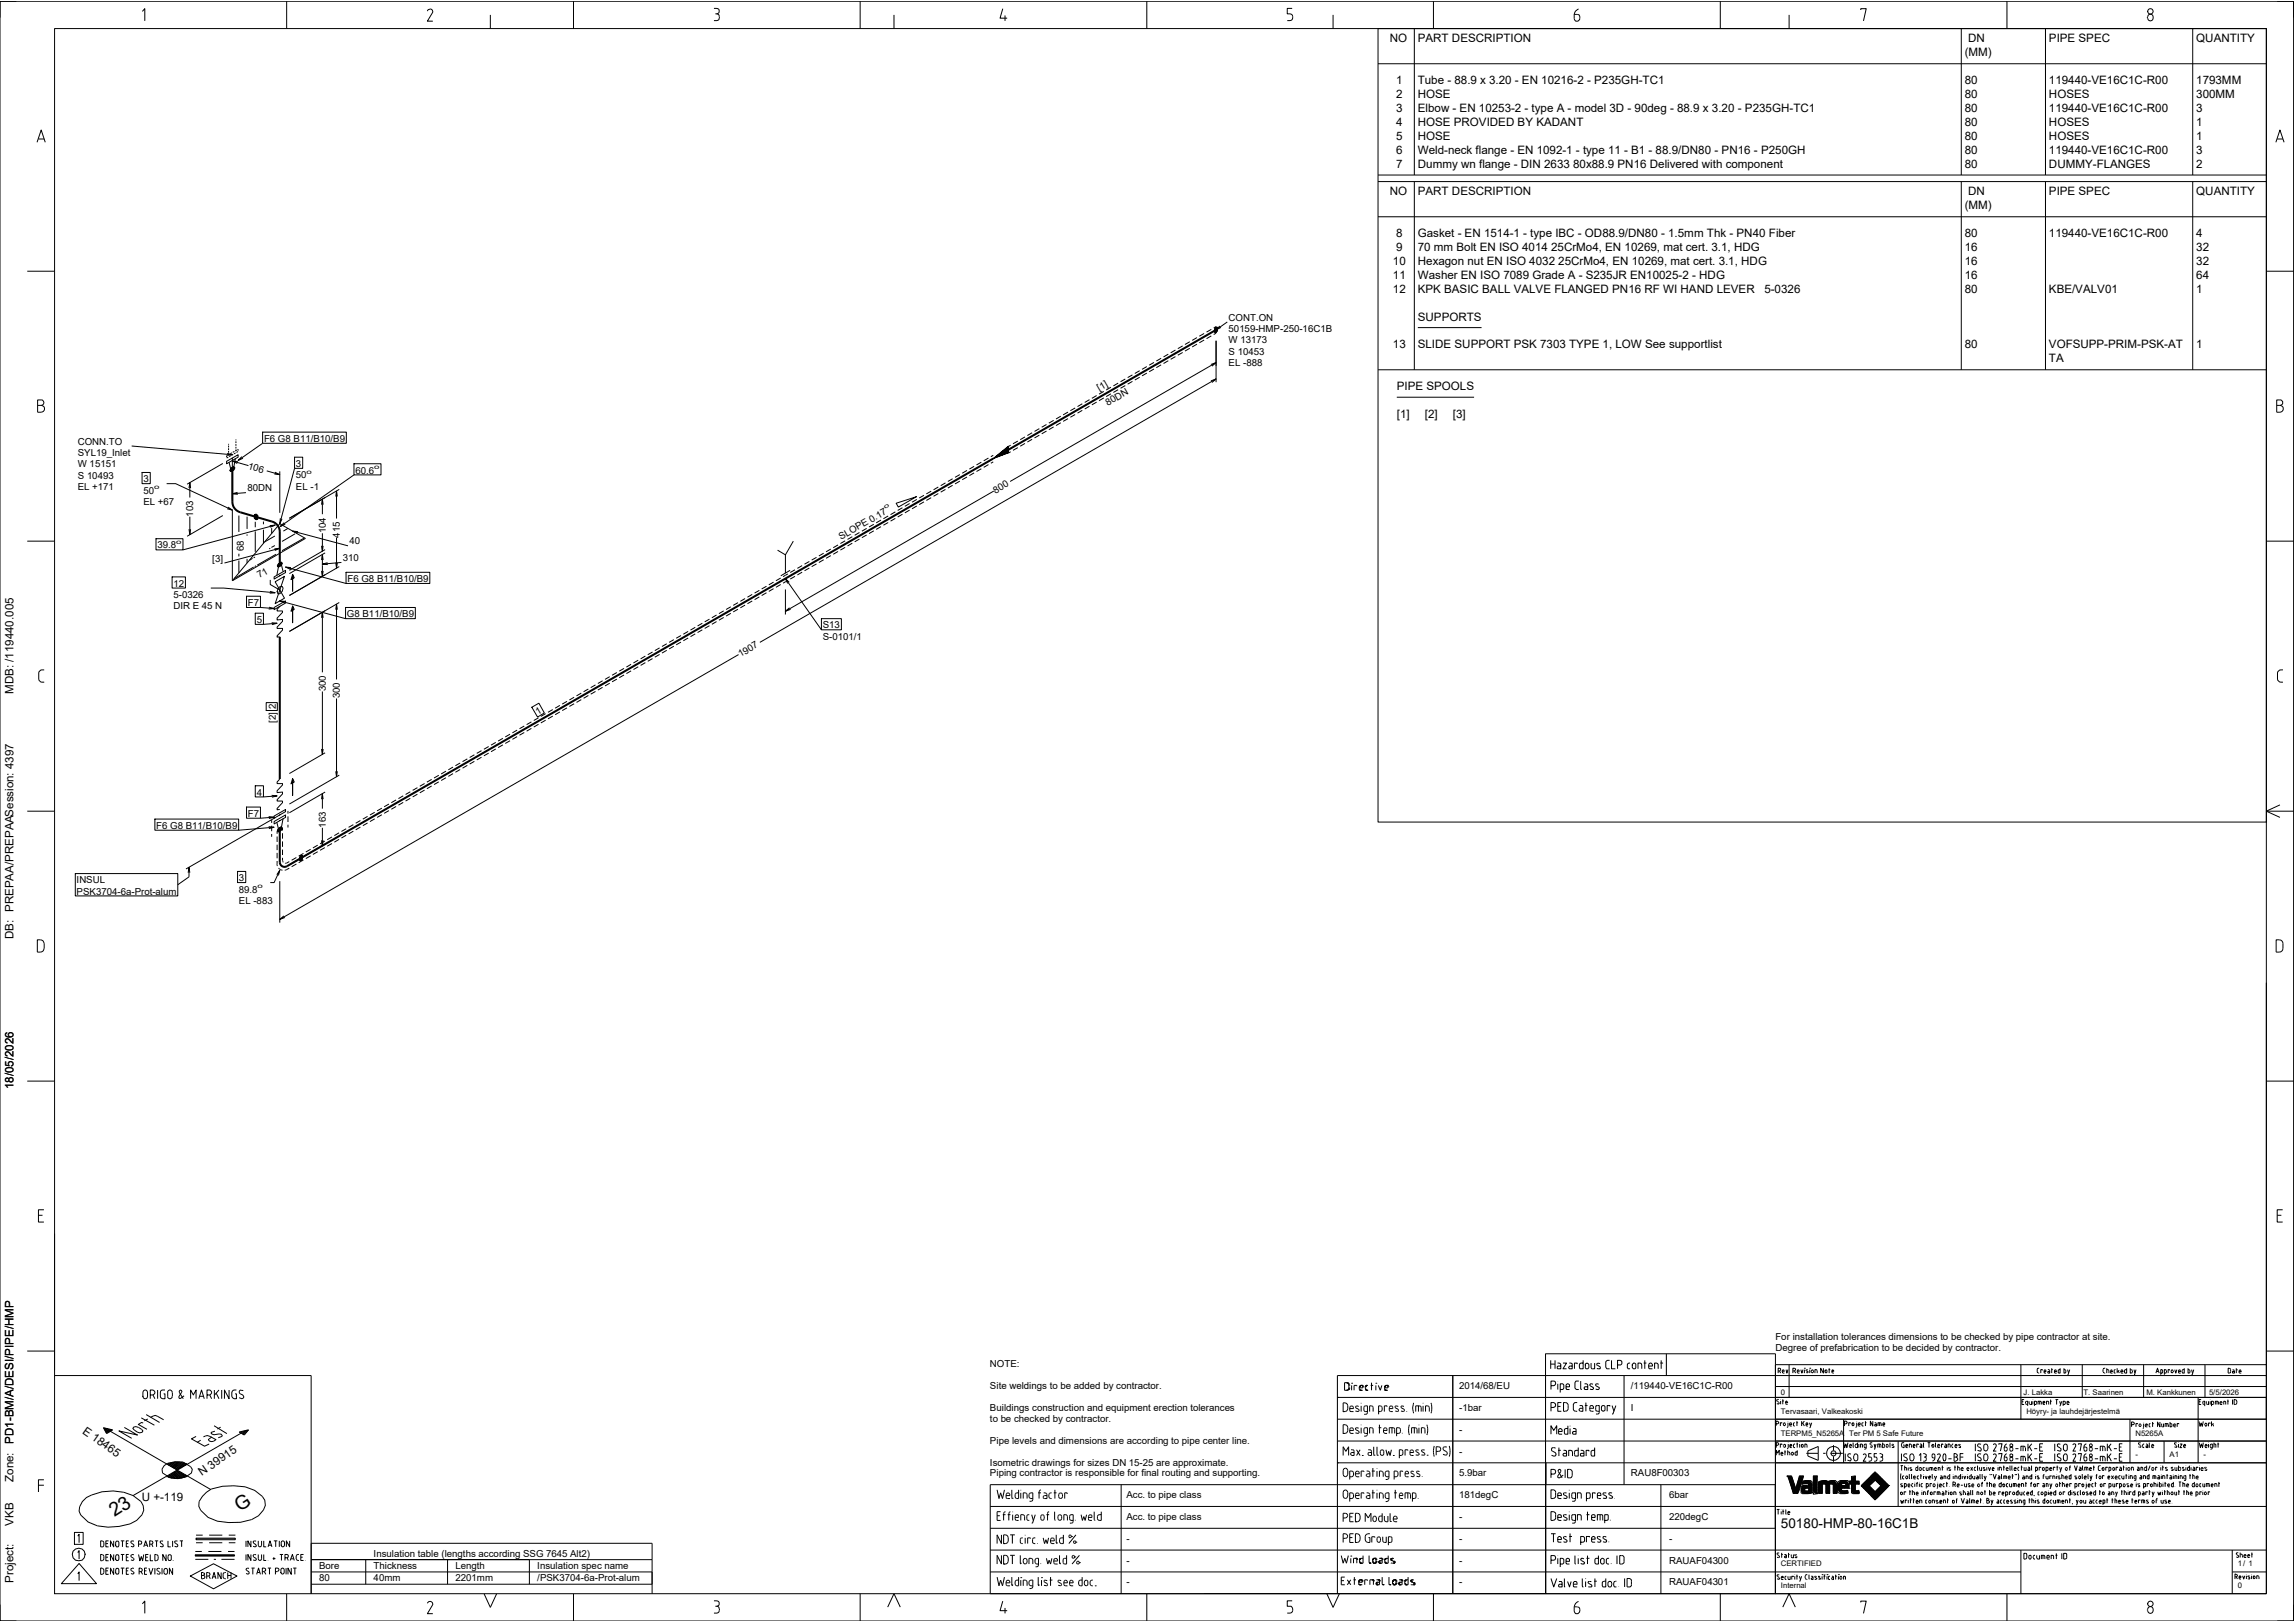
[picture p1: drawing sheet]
<svg xmlns="http://www.w3.org/2000/svg" width="841mm" height="594mm" viewBox="0 0 841 594" stroke-linecap="round" stroke-linejoin="round" font-family="sans-serif">
<defs><g id="words">
<g font-size="7.1">
<text x="42" y="556" transform="rotate(-33 42 556)">23</text>
<text x="87.9" y="554" transform="rotate(-33 87.9 554)">G</text>
</g>
<text font-size="5" x="652.6" y="560">50180-HMP-80-16C1B</text>
<g font-size="4.3">
<text x="5" y="254.2" transform="rotate(-90 5 254.2)">MDB: /119440.005</text>
<text x="5" y="344.2" transform="rotate(-90 5 344.2)">DB: PREPAA/PREPAASession: 4397</text>
<text x="5" y="399.1" transform="rotate(-90 5 399.1)">18/05/2026</text>
<text x="5" y="529" transform="rotate(-90 5 529)">PD1-BM/A/DESI/PIPE/HMP</text>
<text x="5" y="543" transform="rotate(-90 5 543)">Zone:</text>
<text x="5" y="559" transform="rotate(-90 5 559)">VKB</text>
<text x="5" y="580" transform="rotate(-90 5 580)">Project:</text>
</g>
<g font-size="4.2">
<text x="509.3" y="15.5">NO</text>
<text x="519.6" y="15.5">PART DESCRIPTION</text>
<text x="721.2" y="15.5">DN</text>
<text x="750.8" y="15.5">PIPE SPEC</text>
<text x="804.8" y="15.5">QUANTITY</text>
<text x="720" y="20.5">(MM)</text>
<text x="511.6" y="30.8">1</text>
<text x="511.6" y="35.9">2</text>
<text x="519.6" y="30.8">Tube - 88.9 x 3.20 - EN 10216-2 - P235GH-TC1</text>
<text x="519.6" y="35.9">HOSE</text>
<text x="720" y="30.8">80</text>
<text x="720" y="35.9">80</text>
<text x="750.8" y="30.8">119440-VE16C1C-R00</text>
<text x="750.8" y="35.9">HOSES</text>
<text x="804.8" y="30.8">1793MM</text>
<text x="804.8" y="35.9">300MM</text>
<text x="511.6" y="41">3</text>
<text x="519.6" y="41">Elbow - EN 10253-2 - type A - model 3D - 90deg - 88.9 x 3.20 - P235GH-TC1</text>
<text x="720" y="41">80</text>
<text x="750.8" y="41">119440-VE16C1C-R00</text>
<text x="804.8" y="41">3</text>
<text x="511.6" y="46.1">4</text>
<text x="519.6" y="46.1">HOSE PROVIDED BY KADANT</text>
<text x="720" y="46.1">80</text>
<text x="750.8" y="46.1">HOSES</text>
<text x="804.8" y="46.1">1</text>
<text x="511.6" y="51.2">5</text>
<text x="519.6" y="51.2">HOSE</text>
<text x="720" y="51.2">80</text>
<text x="750.8" y="51.2">HOSES</text>
<text x="804.8" y="51.2">1</text>
<text x="511.6" y="56.3">6</text>
<text x="519.6" y="56.3">Weld-neck flange - EN 1092-1 - type 11 - B1 - 88.9/DN80 - PN16 - P250GH</text>
<text x="720" y="56.3">80</text>
<text x="750.8" y="56.3">119440-VE16C1C-R00</text>
<text x="804.8" y="56.3">3</text>
<text x="511.6" y="61.4">7</text>
<text x="519.6" y="61.4">Dummy wn flange - DIN 2633</text>
<text x="576.5" y="61.4">80x88.9 PN16 Delivered with component</text>
<text x="720" y="61.4">80</text>
<text x="750.8" y="61.4">DUMMY-FLANGES</text>
<text x="804.8" y="61.4">2</text>
<text x="509.3" y="71.6">NO</text>
<text x="519.6" y="71.6">PART DESCRIPTION</text>
<text x="721.2" y="71.6">DN</text>
<text x="750.8" y="71.6">PIPE SPEC</text>
<text x="804.8" y="71.6">QUANTITY</text>
<text x="720" y="76.6">(MM)</text>
<text x="511.6" y="86.9">8</text>
<text x="519.6" y="86.9">Gasket - EN 1514-1 - type IBC - OD88.9/DN80 - 1.5mm Thk - PN40 Fiber</text>
<text x="720" y="86.9">80</text>
<text x="750.8" y="86.9">119440-VE16C1C-R00</text>
<text x="804.8" y="86.9">4</text>
<text x="511.6" y="92">9</text>
<text x="519.6" y="92">70 mm Bolt EN ISO 4014</text>
<text x="568.4" y="92">25CrMo4, EN 10269, mat cert. 3.1, HDG</text>
<text x="720" y="92">16</text>
<text x="804.8" y="92">32</text>
<text x="510.4" y="97.1">10</text>
<text x="519.6" y="97.1">Hexagon nut EN ISO 4032</text>
<text x="571" y="97.1">25CrMo4, EN 10269, mat cert. 3.1, HDG</text>
<text x="720" y="97.1">16</text>
<text x="804.8" y="97.1">32</text>
<text x="510.4" y="102.2">11</text>
<text x="510.4" y="107.3">12</text>
<text x="519.6" y="102.2">Washer EN ISO 7089 Grade A - S235JR EN10025-2 - HDG</text>
<text x="519.6" y="107.3">KPK BASIC BALL VALVE FLANGED PN16 RF WI HAND LEVER</text>
<text x="646.6" y="107.3">5-0326</text>
<text x="720" y="102.2">16</text>
<text x="720" y="107.3">80</text>
<text x="750.8" y="107.3">KBE/VALV01</text>
<text x="804.8" y="102.2">64</text>
<text x="804.8" y="107.3">1</text>
<text x="519.6" y="117.5">SUPPORTS</text>
<text x="510.4" y="127.7">13</text>
<text x="519.6" y="127.7">SLIDE SUPPORT PSK 7303 TYPE 1, LOW See supportlist</text>
<text x="720" y="127.7">80</text>
<text x="750.8" y="127.7">VOFSUPP-PRIM-PSK-AT</text>
<text x="804.8" y="127.7">1</text>
<text x="750.8" y="132.7">TA</text>
<text x="511.9" y="143">PIPE SPOOLS</text>
<text x="511.9" y="153.2">[1]</text>
<text x="522.1" y="153.2">[2]</text>
<text x="532.4" y="153.2">[3]</text>
<text x="30" y="525" transform="rotate(35 30 525)">E 18465</text>
<text x="74" y="541" transform="rotate(-35 74 541)">N 39915</text>
<text x="52" y="550">U +-119</text>
</g>
<g font-size="3.5">
<text x="450.2" y="117.4">CONT.ON</text>
<text x="450.2" y="121.6">50159-HMP-250-16C1B</text>
<text x="450.2" y="125.8">W 13173</text>
<text x="450.2" y="130">S 10453</text>
<text x="450.2" y="134.1">EL -888</text>
<text x="402.8" y="143.3" transform="rotate(-30 402.8 143.3)">[1]</text>
<text x="406" y="148.7" transform="rotate(-30 406 148.7)">80DN</text>
<text x="96.7" y="161.9">F6 G8 B11/B10/B9</text>
<text x="28.5" y="162.9">CONN.TO</text>
<text x="28.5" y="167.1">SYL19_Inlet</text>
<text x="28.5" y="171.2">W 15151</text>
<text x="90.7" y="171.8" transform="rotate(16 90.7 171.8)">106</text>
<text x="108.4" y="171.1">3</text>
<text x="130.2" y="173.5">60.6</text>
<text x="28.5" y="175.4">S 10493</text>
<text x="28.5" y="179.6">EL +171</text>
<text x="52.5" y="176.7">3</text>
<text x="108.4" y="175.3">50</text>
<text x="108.4" y="179.4">EL -1</text>
<text x="52.5" y="180.9">50</text>
<text x="52.5" y="185">EL +67</text>
<text x="90.6" y="180">80DN</text>
<text x="364.8" y="181" transform="rotate(-30 364.8 181)">800</text>
<text x="70.8" y="189.3" transform="rotate(-90 70.8 189.3)">103</text>
<text x="119.4" y="195.4" transform="rotate(-90 119.4 195.4)">104</text>
<text x="124.6" y="197" transform="rotate(-90 124.6 197)">415</text>
<text x="308.2" y="197.9" transform="rotate(-30 308.2 197.9)">SLOPE 0.17</text>
<text x="57.7" y="201">39.8</text>
<text x="89.4" y="202" transform="rotate(-90 89.4 202)">68</text>
<text x="128" y="199.5">40</text>
<text x="77.8" y="205.8">[3]</text>
<text x="125.6" y="205.6">310</text>
<text x="63.5" y="215">12</text>
<text x="95.1" y="211.9" transform="rotate(-30 95.1 211.9)">71</text>
<text x="127.3" y="213.3">F6 G8 B11/B10/B9</text>
<text x="63.5" y="219.2">5-0326</text>
<text x="63.5" y="223.3">DIR E 45 N</text>
<text x="90.8" y="222.1">F7</text>
<text x="127.1" y="226.2">G8 B11/B10/B9</text>
<text x="94.1" y="228.3">5</text>
<text x="301.5" y="230.3">S13</text>
<text x="301.5" y="234.4">S-0101/1</text>
<text x="271.3" y="240.9" transform="rotate(-30 271.3 240.9)">1907</text>
<text x="119.4" y="253.4" transform="rotate(-90 119.4 253.4)">300</text>
<text x="124.6" y="255.9" transform="rotate(-90 124.6 255.9)">300</text>
<text x="101.1" y="259.9" transform="rotate(-90 101.1 259.9)">2</text>
<text x="197.1" y="262" transform="rotate(-30 197.1 262)">1</text>
<text x="101.1" y="264.8" transform="rotate(-90 101.1 264.8)">[2]</text>
<text x="94.1" y="291.5">4</text>
<text x="90.8" y="299.3">F7</text>
<text x="57.2" y="303.7">F6 G8 B11/B10/B9</text>
<text x="119.4" y="303.3" transform="rotate(-90 119.4 303.3)">163</text>
<text x="28.1" y="323.7">INSUL</text>
<text x="87.5" y="322.9">3</text>
<text x="28.1" y="327.9">PSK3704-6a-Prot-alum</text>
<text x="87.5" y="327.1">89.8</text>
<text x="87.5" y="331.2">EL -883</text>
<text x="650.6" y="491.1">For installation tolerances dimensions to be checked by pipe contractor at site.</text>
<text x="650.6" y="495.1">Degree of prefabrication to be decided by contractor.</text>
<text x="362.8" y="501">NOTE:</text>
<text x="362.8" y="509">Site weldings to be added by contractor.</text>
<text x="534.7" y="509">2014/68/EU</text>
<text x="597.6" y="509">/119440-VE16C1C-R00</text>
<text x="362.8" y="517">Buildings construction and equipment erection tolerances</text>
<text x="362.8" y="521">to be checked by contractor.</text>
<text x="534.7" y="517">-1bar</text>
<text x="597.6" y="517">I</text>
<text x="534.7" y="525">-</text>
<text x="362.8" y="529">Pipe levels and dimensions are according to pipe center line.</text>
<text x="534.7" y="533">-</text>
<text x="362.8" y="537">Isometric drawings for sizes DN 15-25 are approximate.</text>
<text x="362.8" y="541">Piping contractor is responsible for final routing and supporting.</text>
<text x="534.7" y="541">5.9bar</text>
<text x="597.6" y="541">RAU8F00303</text>
<text x="412.7" y="549">Acc. to pipe class</text>
<text x="534.7" y="549">181degC</text>
<text x="611.6" y="549">6bar</text>
<text x="412.7" y="557">Acc. to pipe class</text>
<text x="534.7" y="557">-</text>
<text x="611.6" y="557">220degC</text>
<text x="412.7" y="565">-</text>
<text x="534.7" y="565">-</text>
<text x="611.6" y="565">-</text>
<text x="116.9" y="575">Bore</text>
<text x="136.9" y="570.5">Insulation table (lengths according SSG 7645 Alt2)</text>
<text x="136.9" y="575">Thickness</text>
<text x="166.9" y="575">Length</text>
<text x="196.9" y="575">Insulation spec name</text>
<text x="412.7" y="573">-</text>
<text x="534.7" y="573">-</text>
<text x="611.6" y="573">RAUAF04300</text>
<text x="116.9" y="579.5">80</text>
<text x="136.9" y="579.5">40mm</text>
<text x="166.9" y="579.5">2201mm</text>
<text x="196.9" y="579.5">/PSK3704-6a-Prot-alum</text>
<text x="412.7" y="581">-</text>
<text x="534.7" y="581">-</text>
<text x="611.6" y="581">RAUAF04301</text>
</g>
<g font-size="2.8">
<text x="652.6" y="511">0</text>
<text x="741.6" y="511">J. Lakka</text>
<text x="763.5" y="511">T. Saarinen</text>
<text x="786.5" y="511">M. Kankkunen</text>
<text x="809.5" y="511">5/5/2026</text>
<text x="652.6" y="518">Tervasaari, Valkeakoski</text>
<text x="742.6" y="518">Höyry- ja lauhdejärjestelmä</text>
<text x="652.6" y="526">TERPM5_N5265A</text>
<text x="677.6" y="526">Ter PM 5 Safe Future</text>
<text x="782.5" y="526">N5265A</text>
<text x="782.5" y="534">-</text>
<text x="795" y="534">A1</text>
<text x="807.5" y="534">-</text>
<text x="652.6" y="574">CERTIFIED</text>
<text x="820" y="574">1/ 1</text>
<text x="652.6" y="582">Internal</text>
<text x="820" y="582">0</text>
</g>
<g font-size="2.3">
<text x="112.3" y="173.6">o</text>
<text x="137.1" y="171.9">o</text>
<text x="56.5" y="179.2">o</text>
<text x="324.4" y="186.6" transform="rotate(-30 324.4 186.6)">o</text>
<text x="64.6" y="199.3">o</text>
<text x="94.4" y="325.4">o</text>
</g>
</g></defs>
<g fill="none" stroke="#000" stroke-width=".37">
<path d="M0 .5h840.5v593.5h-840.5zM6 .5h-6v6M20 10.5h810.5v573.5h-810.5zM52.2 4.2l.9-1v4.5M105 .5v10M157.6 3.4l-.8 .3-.2 .4M157.6 3.3a.96 .96 0 0 1 .8 1.5l-1.8 3h2M179.7 5.5v5M210.2 .5v10M261.6 3.1h1a1.03 1.03 0 0 1 .9 1.2 1.03 1.03 0 0 1-1.4 .8M262.6 5.1a.82 .82 0 0 1 .9 1M263.5 6.6a.82 .82 0 0 1-.9 1h-1"/>
<path d="M263.6 6.1v.5M315.2 .5v10M327.6 5.5v5M367.5 3.2l-1 3.5h2.6M368.3 5.7v2M420.2 .5v10M473.5 3.1h-1.8v2h1a1.26 1.26 0 0 1 1 1.2 1.26 1.26 0 0 1-1 1.3h-1M488.5 5.5v5M505 10.5h325.5v290.7h-325.5zM505 10.5h325.5M518.3 10.5v53.6M525.3 .5v10"/>
<path d="M576.9 5.3v1.5a1.08 1.08 0 0 0 1.3 .9 1.08 1.08 0 0 0 .7-1.4 .84 .84 0 0 0-.9-1M576.9 5.3h1M578.4 3.3a2.45 2.45 0 0 0-1.5 2.1M630.4 .5v10M655.6 5.5v5M681.9 3.7v-.5h2l-1 4.5M718.7 10.5v53.6M735.4 .5v10M749.6 10.5v53.6M786.9 6.2v.5M787 6.2a1.1 1.1 0 0 1 1.6-.9 1.1 1.1 0 0 1 .3 1.8 .99 .99 0 0 1-1.1 .5 .99 .99 0 0 1-.8-.9M803.5 10.5v53.6"/>
<path d="M834.5 .5h6v6M505 23.4h325.5M13.6 52.1l1.5-4.5 1.5 4.5M14.1 50.9h2.1M834 52.1l1.5-4.5 1.5 4.5M834.5 50.9h2.1M505 64.1h325.5M505 66.5h325.5M505 79.4h325.5M518.3 66.5v69M718.7 66.5v69M749.6 66.5v69"/>
<path d="M803.5 66.5v69M10 99.4h10M830.5 99.4h10M445.6 119.9l.5 .1v1.2l-.5 .7-.5-.1v-1.2zM445.6 119.7l-.8 .5M447 119.5l-1.4 1.4 1.8-.9M449.7 118l-4.1 2.9M412.4 138.9l-1.8 1M415 137.4l-1.8 1M415 139.8l-1.8 1M417.6 135.8l-1.7 1.1M417.6 138.2l-1.7 1.1"/>
<path d="M420.2 134.3l-1.7 1.1M420.2 136.7l-1.7 1M422.9 132.8l-1.8 1M422.9 135.2l-1.8 1M425.5 131.3l-1.8 1M425.5 133.7l-1.8 1M428.1 129.8l-1.7 1M428.1 132.2l-1.7 1M430.7 128.3l-1.7 1M430.7 130.7l-1.7 1M433.4 126.8l-1.8 1M433.4 129.2l-1.8 1"/>
<path d="M436 125.2l-1.8 1M436 127.6l-1.8 1M438.6 123.7l-1.7 1M438.6 126.1l-1.7 1M441.2 122.2l-1.7 1M441.2 124.6l-1.7 1M443.7 133.6l1.9-.7-1.5 1.3M443.7 139.6l1.9-.7-1.5 1.3M443.9 120.7l-1.8 1M443.9 123.1l-1.8 1M445.6 122.1l-.8 .5M445.6 124.9v15.2"/>
<path d="M445.6 132.9l-75.4 43.5M445.6 138.9l-167.2 96.5M505 135.5h325.5M519.6 120.1h23.3M13.8 146.6h1.3a1 1 0 0 1 1 1 1 1 0 0 1-1 .9 1.25 1.25 0 0 1 1.2 1.3 1.25 1.25 0 0 1-1.2 1.3h-1.3zM13.8 148.5h1.3M96.2 158.3h30.7v4.1h-30.7zM378.2 158.6l-1.7 1M380.9 157.1l-1.8 1M380.9 159.5l-1.8 1M383.5 155.6l-1.8 1M383.5 158l-1.8 1"/>
<path d="M386.1 154.1l-1.7 .9M386.1 156.4l-1.7 1.1M388.7 152.5l-1.7 1M388.7 154.9l-1.7 1M391.4 151l-1.8 1M391.4 153.4l-1.8 1M394 149.5l-1.8 1M394 151.9l-1.8 1M396.6 148l-1.7 1M396.6 150.4l-1.7 1M399.2 146.5l-1.7 1M399.2 148.9l-1.7 1"/>
<path d="M401.9 144.9l-1.8 1.1M401.9 147.3l-1.8 1M404.5 143.4l-1.8 1M404.5 145.8l-1.8 1M407.1 141.9l-1.7 1M407.1 144.3l-1.7 1M409.7 140.4l-1.7 1M409.7 142.8l-1.7 1M412.4 141.3l-1.8 1M511.9 145.6h28.3M834.3 146.6h1.2a1 1 0 0 1 1 1 1 1 0 0 1-1 .9 1.25 1.25 0 0 1 1.2 1.3 1.25 1.25 0 0 1-1.2 1.3h-1.2zM834.3 148.5h1.2"/>
<path d="M48.3 163.4l36.8 3.2M52.1 173.1h3v4.1h-3zM61.1 177.2h3.3l20.7 9.7v25.9M69.3 178.8l.3-2 .2 2M69.6 176.8v5.5M81.7 169.8l-13.1 7.6M83 169l4.3-2.4v.9l-4.3 2.4zM83.2 166.9l-.2 .6M83.2 166.1l1.9 .5-2 .2M83.7 167.5l-.6 .3M83.8 162.6v.4M83.8 163.3v.6"/>
<path d="M83.8 164.3v.6M83.8 165.2v.7M83.8 166.2v.3M84.1 166.4l-.6 .4M84.6 167l-.6 .3M84.7 171.6l.9-.6 .4 .4-.4 .8-.9 .6-.5-.4zM85 165.9l-.6 .4M85.1 168.9l6 1.7M85.1 167.7v15.2M85.1 166.6l-.3 .2M85.5 166.5l-.4 .1M85.9 165.4l-.6 .4"/>
<path d="M86.3 168l-.7 3.7-.9 .5-.8-2.8M86.3 166l-.6 .3M86.5 161v.4M86.5 161.7v.7M86.5 162.7v.7M86.5 163.7v.7M86.5 164.7v.3M86.8 164.9l-.6 .4M87.1 164.7l.2-.1v.5M87.1 169.1l-2-.2 1.8 .9M87.2 165.5l-.6 .3M88.6 167.3l-1.3 1.4 1.7-.8"/>
<path d="M96.2 162.4l-8.9 6.3M97.8 172.5l4.7 1.4M100.7 173l1.8 .9-2-.2M102.5 172.7v15.2M107.9 167.5h3v4.1h-3zM107.9 171.6l-5.4 20.3M123.3 179.9v10.1M124.3 179.3l-18.3 10.6M129.7 169.9h9.9v4.1h-9.9zM129.7 174l-27 18.9M341.2 180l-1.7 1M343.8 178.5l-1.7 1"/>
<path d="M346.5 176.9l-1.8 1.1M346.5 179.3l-1.8 1M349.1 175.4l-1.8 1M349.1 177.8l-1.8 1M351.7 173.9l-1.7 1M351.7 176.3l-1.7 1M354.3 172.4l-1.7 1M354.3 174.8l-1.7 1M357 170.9l-1.8 1M357 173.3l-1.8 1M359.6 169.4l-1.8 1M359.6 171.8l-1.8 1"/>
<path d="M362.2 167.8l-1.7 1.1M362.2 170.2l-1.7 1.1M364 166.8l-.9 .6M364 169.2l-.9 .6M364.2 179.9l-76.4 44.1M369.5 164.8v-1.3l-5.5 4.5 5.5-2.1v-2.2l-5 4 5-1.9v-2l-4.4 3.6 4.4-1.7v-1.6l-3.9 2.9 3.9-1.5v-1.3l-3.4 2.6 3.4-1.4v-1.1l-2.8 2.1 2.8-1.2v-.7l-2.4 1.7 2.4-1.2v-.4l-1.8 1.2 1.8-.9-5.5 3.1M370.4 163.1l-.9 .5M370.4 165.5l-.9 .5M373 161.6l-1.8 1M373 164l-1.8 1M375.6 160.1l-1.7 1M375.6 162.5l-1.7 1"/>
<path d="M378.2 161l-1.7 1M10 198.3h10M57.2 197.4h9.8v4.1h-9.8zM69.3 193.9l.3 2 .2-2M69.6 189.3v6.6M81.7 188.9l-13.1 7.6M83.6 185.8l1.5 1.1-1.9-.5M87 180.4l-1.9 .5 2 .2M87.5 188.9v6M90.2 180.5l-5.1 .4M90.5 189.3v4.5M90.5 195.8v.5"/>
<path d="M93.2 188.6l.6-.2 .6 .5v1.3l-.6 .2-.6-.5zM93.5 191.2v2M93.5 194.7v7.5M96.5 191.1v1M96.5 194.1v5M98.8 192.6l2-.2-1.8 .8M99.5 193.5v2M100.7 196.4l-3.8 2.2M100.7 199.9l-1.3 .7M100.8 192.4l-33.8 9.1M102.5 191.9l9.4 5.4-26.8 15.5M102.5 191.9l-17.4 20.9"/>
<path d="M102.7 189.9l-.2 2 .8-1.8M104.1 191.5l-1.4 1.4 1.8-.8M105.5 193.6l-1.7 1M107.2 194.6l20.3 5.4M108.1 195.6l-4.8 2.8M109.2 194.8l-2-.2 1.8 .8M111.5 197.1l-8.2 4.7M117.8 184.9l.3-2 .3 2M118.1 182.9v5.5M118.1 195.4v6.6M123 181.9l.3-2 .3 2M123.3 197v11.2"/>
<path d="M290.7 198.3l-2.9 5-2.9-1.7M307.1 199.7l-1.8 1M309.7 198.2l-1.7 1M312.3 196.7l-1.7 1M312.3 199l-1.7 1.1M314.9 195.1l-1.7 1.1M314.9 197.5l-1.7 1M317.6 193.6l-1.8 1M317.6 196l-1.8 1M320.2 192.1l-1.7 1M320.2 194.5l-1.7 1M322.8 190.6l-1.7 1"/>
<path d="M322.8 193l-1.7 1M325.5 189.1l-1.8 1M325.5 191.5l-1.8 1M328.1 187.6l-1.8 1M328.1 190l-1.8 1M328.4 184.4l7.4-2.4-6.6 3.8zM330.7 186.1l-1.7 .9M330.7 188.4l-1.7 1.1M333.3 184.5l-1.7 1M333.3 186.9l-1.7 1M336 183l-1.8 1M336 185.4l-1.8 1"/>
<path d="M338.6 181.5l-1.8 1M338.6 183.9l-1.8 1M341.2 182.4l-1.7 1M343.8 180.9l-1.7 1M830.5 198.3h10M63.1 211.4h4.8v4.1h-4.8zM77.2 215.5h4.7l18.9 1.7M87.5 202.9v1M87.5 205.4v4.5M90.3 218.5h5.1v4.1h-5.1zM90.5 204.8v1.5M92.5 204.6l-1.1 .7"/>
<path d="M93 207.8l-7.2 4.2M93.4 204.1l-.4 .3M93.8 207.3l-.5 .3M98.9 216.7l1.9 .5-2 .2M99 212.5v1.7l3.5 2M99 200.9l-.4 .2M100.4 211.4l4.2-2.4v.8l-4.2 2.4zM100.5 201.1l2-.2-1.8 .8M100.8 213.2l3.4-2-3.4 10 3.4-2zM101.1 203.1l-6.9 4M102 206.6l1-.6 .4 .4-.4 .8-1 .6-.4-.4zM102.5 215l.9-.1 .3 .6-.3 1.2-.9 .9h-.7l-.3-.8 .3-1z"/>
<path d="M102.5 200.9l-20.3 5.4M103.7 209.4l-.7-2.8-.9 .6-.7 3.6M104.6 207.8l22.2 6M106.6 208l-2-.2 1.8 .8M107.2 210.5l.6 1.2-1.2 .7 .6-1.9v6.1zM117.8 209.2l.3 2 .3-2M117.8 205.2l.3-2 .3 2M117.8 200l.3 2 .3-2M118.1 203.2v8M119.1 202.6l-13.1 7.6M119.1 201.4l-13.1 7.6M120 206.2l-1.9 .5 2 .2"/>
<path d="M123 206.2l.3 2 .3-2M124.3 207.6l-18.3 10.6M125.1 206.1l-7 .6M126.8 209.7h30.7v4.1h-30.7zM273 219.3l-1.7 1.1M275.6 217.8l-1.7 1M278.3 216.3l-1.8 1M278.3 218.7l-1.8 1M280.9 214.8l-1.8 1M280.9 217.2l-1.8 1M283.5 213.3l-1.8 1M283.5 215.7l-1.8 1"/>
<path d="M286.1 211.8l-1.8 1M286.1 214.2l-1.8 1M287.8 203.3v6.7M287.8 216v9.2M287.8 212l13.2 18.8M288.7 210.3l-1.7 1M288.7 212.7l-1.7 1M289.2 213.4l-1.4-1.4 .8 1.8M289.5 209l-3.4 2M291.3 208.8l-1.7 1M291.3 211.2l-1.7 1M293.9 207.3l-1.7 1"/>
<path d="M293.9 209.7l-1.7 1M296.6 205.7l-1.8 1M296.6 208.2l-1.8 .9M299.2 204.2l-1.8 1M299.2 206.6l-1.8 1M301.8 202.7l-1.7 1M301.8 205.1l-1.7 1M304.4 201.2l-1.7 1M304.4 203.6l-1.7 1M307.1 202.1l-1.8 1M309.7 200.6l-1.7 1M93.5 224.7h3v4.1h-3z"/>
<path d="M95.4 222.6l5 .4M98.5 222.5l1.9 .5-2 .2M99.5 228.2l2 .2-1.8 .5M100.4 222.6l4.2-2.4v.8l-4.2 2.4zM101.5 228.4l-5 .4M102.5 222.2l-1 1.1v.6h2v.5l-2 2.1v.7l2-.2v.7l-2 2.1v.5h2v.6l-2 2.1v.5l1-.1M102.5 220.2l24.1 6.5M104.5 220.4l-2-.2 1.8 .8M107.2 222.1l.6 1.2-1.2 .7 .6-1.9v6.1zM117.8 226.4l.3-2 .3 2M118.1 224.4v22M123 223.4l.3-2 .3 2"/>
<path d="M123.3 221.4v27.6M124.3 220.8l-18.3 10.6 13.1-7.6M126.6 222.6h25.6v4.1h-25.6zM239.1 238.9l-1.7 1M241.7 237.4l-1.7 1M241.7 239.8l-1.7 1M244.3 235.9l-1.7 1M244.3 238.3l-1.7 1M246.9 234.4l-1.7 1M246.9 236.8l-1.7 1M249.5 232.9l-1.7 1M249.5 235.3l-1.7 1"/>
<path d="M252.2 231.4l-1.8 1M252.2 233.8l-1.8 1M254.8 229.9l-1.8 1M254.8 232.3l-1.8 1M257.4 228.4l-1.8 1M257.4 230.8l-1.8 1M260 226.9l-1.8 1M260 229.3l-1.8 1M262.6 225.4l-1.7 1M262.6 227.8l-1.7 1M265.2 223.9l-1.7 1M265.2 226.3l-1.7 1"/>
<path d="M267.8 222.3l-1.7 1M267.8 224.8l-1.7 1M270.4 220.8l-1.7 1M270.4 223.2l-1.7 1M270.6 239.9l-168.1 97M273 221.7l-1.7 1M275.6 220.2l-1.7 1M289.3 222.7l-1.5 1.3 1.9-.7M301 226.7h7.3v4.1h-7.3zM16.2 245.5a1.56 1.56 0 0 0-1.9 .7v3.1a1.56 1.56 0 0 0 1.9 .7M97.5 257.5h4.1v2.9h-4.1zM118.1 253.4v23.1"/>
<path d="M123.3 256v28.6M194.9 259.2l2.6-1.5 2 3.6-2.5 1.5zM205.2 258.5l-1.8 1M207.8 257l-1.8 1M207.8 259.4l-1.8 1M210.4 255.5l-1.8 1M210.4 257.9l-1.8 1M213 254l-1.7 1M213 256.4l-1.7 1M215.6 252.5l-1.7 1M215.6 254.9l-1.7 1M218.2 251l-1.7 1"/>
<path d="M218.2 253.4l-1.7 1M220.8 249.5l-1.7 1M220.8 251.9l-1.7 1M223.4 248l-1.7 1M223.4 250.4l-1.7 1M226 246.4l-1.7 1M226 248.8l-1.7 1M228.7 244.9l-1.8 1M228.7 247.3l-1.8 1M231.3 243.4l-1.8 1M231.3 245.8l-1.8 1M233.9 241.9l-1.8 1"/>
<path d="M233.9 244.3l-1.8 1M236.5 240.4l-1.7 1M236.5 242.8l-1.7 1M239.1 241.3l-1.7 1M836.6 245.5a1.5 1.5 0 0 0-2 1.1l.1 2.7a1.6 1.6 0 0 0 1.9 .7M117.8 274.5l.3 2 .3-2M119.1 275.9l-13.1 7.6M168.6 279.6l-1.7 1M171.2 278.1l-1.7 1M173.8 276.6l-1.7 1M173.8 279l-1.7 1M176.5 275.1l-1.8 1"/>
<path d="M176.5 277.5l-1.8 1M179.1 273.6l-1.8 1M179.1 276l-1.8 1M181.7 272.1l-1.8 .9M181.7 274.5l-1.8 1M184.3 270.5l-1.8 1.1M184.3 272.9l-1.8 1M186.9 269l-1.7 1.1M186.9 271.4l-1.7 1M189.5 267.5l-1.7 1M189.5 269.9l-1.7 1M192.1 266l-1.7 1"/>
<path d="M192.1 268.4l-1.7 1M194.7 264.5l-1.7 1M194.7 266.9l-1.7 1M197.4 263l-1.8 1M197.4 265.4l-1.8 1M199.9 261.5l-1.7 1M199.9 263.9l-1.7 1M202.6 260l-1.8 1M202.6 262.4l-1.8 1M205.2 260.9l-1.8 1M10 297.2h10M90.3 295.7h5.1v4.1h-5.1z"/>
<path d="M93.5 287.9h3v4.1h-3zM98.4 299.2l2 .2-1.9 .5M99.5 291.4l2 .2-1.8 .5M100.4 299l4.2-2.4v.8l-4.2 2.4zM100.4 299.4l-5 .4M100.8 299.6l-32.6 18.8M101.5 291.6l-5 .4M102.5 285.5l-1 1.1v.5h2v.6l-2 2.1v.6l2-.2v.7l-2 2.2v.4h2v.6l-2 2.1v.5l1-.1M103.7 299.9l-.7 3.7-.9 .5-.7-2.8M105.5 297.1v1.1M105.5 299.2v2M107.2 285.4l.6 1.2-1.2 .6 .6-1.8v6z"/>
<path d="M117.8 292.8l.3-1.9 .3 1.9M118.1 290.9v5.4M119.1 290.2l-13.1 7.6M123 282.6l.3 2 .3-2M124.3 284l-18.3 10.6M134.7 299.2l-1.7 1M137.3 297.7l-1.7 1M139.9 296.1l-1.7 1M139.9 298.6l-1.7 .9M142.5 294.6l-1.7 1M142.5 297l-1.7 1M145.1 295.5l-1.7 1.1"/>
<path d="M145.1 293.1l-1.7 1.1M147.8 294l-1.8 1M147.8 291.6l-1.8 1M150.3 290.1l-1.7 1M150.3 292.5l-1.7 1M153 288.6l-1.8 1M153 291l-1.8 1M155.6 287.1l-1.8 1M155.6 289.5l-1.8 1M158.2 285.6l-1.8 1M158.2 288l-1.8 1M160.8 284.1l-1.7 1"/>
<path d="M160.8 286.5l-1.7 1M163.4 282.6l-1.7 1M163.4 285l-1.7 1M166 281.1l-1.7 1M166 283.5l-1.7 1M168.6 282l-1.7 1M171.2 280.5l-1.7 1M830.5 297.2h10M830.5 297.2l5 2.3M835.5 294.9l-5 2.3M56.8 300.1h30.7v4.1h-30.7zM68.9 319.8l.4-2 .3 2"/>
<path d="M69.3 317.8v3.5l-4.1 2.9M87 319.3h3.1v4.1h-3.1zM98.4 302.9l2 .2-1.9 .5M99.5 300.5v1M99.5 302.6v2M99.5 305.6v1M100.4 301l4.2-2.4v.9l-4.2 2.4zM100.4 303.1l-12.9 1.1M101.5 315.5l.2 1.9M101.5 304.5v1M101.5 306.5v2M101.5 309.5v2"/>
<path d="M101.5 312.5v2M102 303.6l1-.6 .4 .4-.4 .8-1 .6-.4-.4zM102.1 318.1l1.4 .8M102.5 318.9l-2.1 4.5h-1.4M103.5 303.3v1M103.5 305.3v2M103.5 308.3v2M103.5 311.3v2M103.5 314.3v1M103.6 315.3l.2 .7M104.4 318.9h-.1M105.5 302.2v1"/>
<path d="M106 315.7l-1.6 .6M106 318.1l-1.6 .8M108.6 314.2l-1.7 1M108.6 316.6l-1.7 1M110.3 313.4l.5 .1v1.2l-.5 .7-.5-.1v-1.2zM111.2 315.1l-1.7 1M111.2 312.7l-1.7 1M113.8 311.2l-1.7 1M113.8 313.6l-1.7 1M116.4 309.7l-1.7 1M116.4 312.1l-1.7 1M117.8 307.9l.3 2 .3-2"/>
<path d="M118.1 303.3v6.6M119 308.2l-1.7 1M119 310.6l-1.7 1M119.1 309.3l-13.1 7.6M121.6 306.7l-1.7 1M121.6 309.1l-1.7 1M124.2 305.2l-1.7 1M124.2 307.6l-1.7 1M126.9 306.1l-1.8 1M126.9 303.7l-1.8 1M129.5 302.2l-1.8 1M129.5 304.6l-1.8 1"/>
<path d="M132.1 300.7l-1.7 1M132.1 303.1l-1.7 1M134.7 301.6l-1.7 1M137.3 300.1l-1.7 1M27.6 320.1h37.6v8.2h-37.6zM101.4 320.5l1.1-1.6-.5 1.9M102.5 322.9v15.2M104 335.6l-1.5 1.3 1.9-.7M13.7 344.4h1.1a1.4 1.4 0 0 1 1.4 1.3v1.8a1.4 1.4 0 0 1-1.4 1.4h-1.1zM834.1 344.4h1.1a1.36 1.36 0 0 1 1.4 1.3v1.8a1.36 1.36 0 0 1-1.4 1.4h-1.1zM830.5 360.2v139.9M10 396.2h10"/>
<path d="M830.5 396.2h10M14.1 445.3h1.5M16.1 443.3h-2v4.5h2M20 452.1v50M834.5 445.3h1.5M836.5 443.3h-2v4.5h2M10 495.1h10M568.3 498.5v3.1M568.3 499.9h1.5M569.8 498.5v3.1M570.7 499.5l.9 .1 .4 .4v1.6h-.8a.5 .5 0 0 1-.6-.5 .5 .5 0 0 1 .6-.5h.8M572.7 499.5h1.4l-1.4 2.1h1.4"/>
<path d="M575.1 499.5l.9 .1 .1 .3v1.7h-.9a.51 .51 0 0 1-.3-.6 .51 .51 0 0 1 .4-.4h.8M578 499.9v-.4h-1v2.1M580.1 498.5v3.1h-1.1l-.2-.6 .1-1.3 1.2-.2M580.9 499.9l.1-.1a.71 .71 0 0 1 .8-.2 .71 .71 0 0 1 .4 .6v.9l-.4 .5a.63 .63 0 0 1-.6-.1 .63 .63 0 0 1-.3-.6zM583 499.5v1.7l.4 .4h1v-2.1M586.4 499.7a.67 .67 0 0 0-.8-.2 .67 .67 0 0 0-.5 .7l1.3 .7a.55 .55 0 0 1-.1 .7 .55 .55 0 0 1-.8 0l-.4-.1M589.8 498.5h-.8l-.6 .6 .1 2.1 .3 .4h1M590.5 498.5v3.1h1.4M597.3 499.5l-.7 .1-.3 .4v1.2l.3 .4h.7M598.3 499.8a.6 .6 0 0 1 .8-.3 .6 .6 0 0 1 .3 .7v.7a.66 .66 0 0 1-.6 .7 .66 .66 0 0 1-.7-.7zM602.3 499.5h1M602.7 498.5v3.1"/>
<path d="M608.4 499.5h1M608.7 498.5v3.1M610.6 496.1v8M830.5 495.1h10M20 504.1h94v79.9M51.8 519.6l4.8 2.6M52.7 509.6a.83 .83 0 0 1 .9-.2 .83 .83 0 0 1 .5 .9v1.4a.85 .85 0 0 1-.9 .9 .85 .85 0 0 1-.8-.9v-1.4zM53.6 518.4l4.9 2.9M54.2 520l-1.3 .7M55.1 511.2h.8a.91 .91 0 0 0 .9-.9 .91 .91 0 0 0-.9-.9h-.8v3.2M55.2 519.4l1.7-.7 3.1 1.6M56.1 511.2l.7 1.4"/>
<path d="M57.8 509.4v3.2M60.5 509.4l-1.3 .1a2.39 2.39 0 0 0 0 2.9l1.3 .2v-1.8h-.5M63.1 510.3a.82 .82 0 0 0-.8-1 .82 .82 0 0 0-.8 1v1.4a.82 .82 0 0 0 .8 .9 .82 .82 0 0 0 .8-.9M63.2 510.3v1.4M65.7 510.2l1.5 2.4M65.8 510.2l-.1-.3 .5-.5 .5 .5-1.1 1.9 .1 .6h.6l1.2-.9M69.8 512.6v-3.2l1 1.8 1-1.8v3.2M72.9 512.6l1-3.2 1 3.2M73.2 511.7h1.3M75.9 511.2l1.2-.1a.91 .91 0 0 0 .5-1 .91 .91 0 0 0-.8-.7h-.9v3.2M76.9 511.2l.6 1.4M78.6 509.4v3.2"/>
<path d="M79.2 510.6l1 2M80.2 509.4l-1.6 1.9M81.2 509.4v3.2M83.9 509.4v3.2l-1.7-3.2v3.2M86.6 509.4l-1.1 .1-.6 .8 .2 1.8 .7 .5h.8v-1.8h-.5M88.4 509.4a.75 .75 0 0 0-.7 .5 .75 .75 0 0 0 .3 .9l.9 .4 .5 .7-.1 .3a1.01 1.01 0 0 1-1.7 0M88.4 509.5l.8 .1M490.1 512.1h.1M490.1 512.1h340.4M492.2 517.3h.1M492.2 514.1l1.4 .3 .3 .7-.3 1.9-.6 .3h-.8zM493.4 509.5h.1"/>
<path d="M493.4 506.7h.1M493.4 506.7h-.7v2.8h.7M493.4 506.7l.3 .1M493.7 506.8h.1M493.7 506.8l.2 .1M493.8 509.4h.1M493.8 509.4l-.4 .1M493.9 506.9h.1M493.9 506.9l.3 .3M494.1 509.2h.1M494.1 509.2l-.3 .2M494.2 508.9h.1"/>
<path d="M494.2 507.2h.1M494.2 508.9l-.1 .3M494.2 507.2l.1 .4M494.3 508.7h.1M494.3 507.6h.1M494.3 508.7l-.1 .2M494.3 507.6v1.1M494.6 516.2h1.4l-.2-.8-.5-.2-.5 .2-.2 1.4 .1 .4 1.3 .1M495.3 506.9h.1M495.3 507.7v1.8M497.2 508v-.3h-1v1.8M497.9 515.4l-.7-.2-.5 .5 1.1 .7 .2 .7-.3 .2-1-.2"/>
<path d="M498.1 508.3h.1M498.1 508.3l.1 1M498.2 509.3h.1M498.2 508.1h.1M498.2 509.3l.2 .2M498.2 508.1l-.1 .2M498.4 509.5h.1M498.4 507.8h.1M498.4 509.5h1M498.4 507.8l-.2 .3M498.6 509.5h.1M498.6 507.7h.1"/>
<path d="M498.6 507.7h.4M498.6 507.7l-.2 .1M498.8 507.7h.1M498.8 514.1v.2M498.8 515.2v2.1M499 507.7h.1M499 507.7l.3 .2M499.3 507.9h.1M499.3 507.9l.1 .3M499.4 508.2h.1M499.4 508.2v.4h-1.3M500.3 508.2h.1"/>
<path d="M500.3 508.2l.1 .9M500.4 509.3h.1M500.4 509.1h.1M500.4 508h.1M500.4 509.3l.3 .2M500.4 509.1v.2M500.4 508l-.1 .2M500.6 507.7h.1M500.6 507.7h.7M500.6 507.7l-.2 .3M500.7 509.5h.1M500.7 509.5h.6"/>
<path d="M500.9 509.5h.1M501.1 517.3l-1.2-.2-.1-1.3 .5-.6h.8v2.5l-.2 .5-1 .1M501.9 517.3v-2.1l1.2 .2 .1 1.9M502.3 507.7h.9M502.6 506.7v2.8M504.2 506.9h.1M504.2 507.7v1.8M505.1 507.7l.7 1.8 .6-1.8M505.2 517.3h.7l.6-.6v-.9l-.6-.6h-.7v3.1M507.4 509.3h.1M507.4 508.3h.1M507.4 508.1h.1"/>
<path d="M507.4 509.3l.2 .2M507.4 508.1v1.2M507.6 509.5h.1M507.6 507.8h.1M507.6 509.5h1M507.6 507.8l-.2 .3M507.8 509.5h.1M507.8 507.7h.1M507.8 507.7h.5M507.8 507.7l-.2 .1M508.1 507.7h.1M508.3 507.7h.1"/>
<path d="M508.3 515.5v-.3h-1v2.1M508.3 507.7l.2 .2M508.5 507.9h.1M508.5 507.9l.1 .3M508.6 508.2h.1M508.6 508.2v.4h-1.2M509.1 516.2h1.3l-.1-.8-.5-.2-.5 .2-.2 1.4 .2 .4 1.1 .1M512.4 515.4l-.7-.2-.4 .1-.1 .4 1.1 .7 .2 .7-.3 .2-.9-.2M514.5 515.4l-.7-.2-.4 .5 1.1 .7 .1 .7-.3 .2-.9-.2M515.5 517.1v.2M518 514.1l-.3 1.5 .3 2.3M518.8 517.3v-2.1l1.9 .2 .1 1.9"/>
<path d="M519.8 515.2v2.1M521.5 514.1v.2M521.5 515.2v2.1M522.4 517.3v-2.1l1.2 .2 .2 1.9M524.4 514.1l.3 1.5-.3 2.3M532.4 504.1v79.9M566.4 504.1v79.9v-87.9h84.2v87.9h-287.7v-40h287.7M568.4 507.8h.9a.85 .85 0 0 0 .8-.9 .85 .85 0 0 0-.8-.8h-.9v3.1M568.4 515.8h.9a.9 .9 0 0 0 .8-.9 .9 .9 0 0 0-.8-.9h-.9v3.2M570.8 506.1v.1M570.8 507.1v2.1M570.8 515.4h1.1"/>
<path d="M571.7 509.2h.9l.5-.5v-1.1l-.5-.5h-.9v3.2M572.2 514h-1.4v3.2h1.4M573.6 517.1a.88 .88 0 0 0 1-.9l-.2-1.8-.5-.4h-.9v3.2h.6M573.9 508.2h1.2a.76 .76 0 0 0 0-.8 .76 .76 0 0 0-.8-.3l-.4 .6 .1 1.4 1.1 .1M577.3 517.2h.7M578 514h-.9l-.6 .6v1.9l.5 .6h.3M578.6 506.1h-1.1l-.4 .6 .1 2.1 .6 .4h.8M578.9 515.1h.9l.2 .6v1.5h-.9M579.2 506.1v2.9l.5 .2M580 516.1h-1a.51 .51 0 0 0-.3 .5 .51 .51 0 0 0 .4 .5M580.7 507.1h.6l.5 .5v1.6l-1-.1a.5 .5 0 0 1-.2-.5 .5 .5 0 0 1 .3-.4h.9M580.8 515.1h.9"/>
<path d="M581.1 514v3.2M582.6 515.8v.8M582.6 516.6l.2 .5h.3M582.6 515.8a.69 .69 0 0 1 .9-.7 .69 .69 0 0 1 .4 1h-1.3M583.1 517.2h.8M583.7 507.3a.68 .68 0 0 0-.7-.3 .68 .68 0 0 0-.4 .6l1.2 .8 .1 .4a.73 .73 0 0 1-.5 .5 .73 .73 0 0 1-.8-.3M585.8 507.3a.62 .62 0 0 0-.7-.2 .62 .62 0 0 0-.4 .6l1.2 .7a.68 .68 0 0 1-.3 .8 .68 .68 0 0 1-.9-.2M586 517.2l-1.2-.2v-1.8l1.2-.1v2.7l-.4 .4h-.8M586.9 515.3l.4-.2a.61 .61 0 0 1 .9 .7v.7a.66 .66 0 0 1-.7 .7 .66 .66 0 0 1-.7-.7zM589.9 515.4v-.3h-1v2.1M590.7 515.1l.7 2.1M592.1 515.1l-1 3.1h-.4"/>
<path d="M592.7 500.2h.8a.85 .85 0 0 0 .8-.9 .85 .85 0 0 0-.8-.8h-.8v3.1M595.1 504.1v39.9M600.2 501.6v-2.1l1.2 .2 .2 1.9M604.1 500.6h1.4a.74 .74 0 0 0-.4-1.1 .74 .74 0 0 0-1 .7l.1 1.2 1.3 .2M606.3 501.6v-2.1l1 .1 .3 .4v1.6M650.6 500.1h179.9v12M650.6 512.1v16M650.6 508.1h179.9M651.3 513.6l.5 .2M651.4 512.9l-.3 .2 .2 .4M651.4 512.8l.4 .1M651.6 502.4h.5l.4 .8"/>
<path d="M651.8 513.9v.6l-.7-.1M652.1 502.3l.3-.1v-.7l-.8-.1v1.8M652.5 512.8v.1M652.5 513.4v1.2M653.1 513.4h.6M653.2 502.8l.2 .3M653.3 512.8v1.8M653.4 503.2h.5M653.8 502.4l-.1-.3h-.5l-.1 .7M653.9 502.4l-.8 .1M654.4 514.3l.2 .3h.5M654.5 501.9l.3 1.3 .4-1.3"/>
<path d="M655 513.8l-.4-.4-.3 .9M655.1 513.8v.2h-.8M655.6 500.1v12M657 502.4h.5M657.5 502.3l.5-.6-1-.3v1.8M657.6 502.4l.4 .8M658.8 503.2h.6M659.3 502.4l-.3-.4a.71 .71 0 0 0-.3 1.1h.1M659.4 502.4l-.8 .1M659.9 501.9l.4 1.3 .4-1.3M661.2 501.4h.1M661.2 501.9v1.3"/>
<path d="M661.9 503l.5 .1M662.5 502.1l-.4-.2-.3 .3 .7 .4-.2 .5M663.2 501.4h.1M663.2 501.9v1.3M663.7 502.4v.4M663.8 502.4l.4-.4 .3 .4M663.8 502.8l.4 .3 .3-.3M664.6 502.4v.4M665.8 502.3l-.2-.4h-.5v1.3M665.9 502.3v.9M668.2 501.4v1.8l-1-1.8v1.8M668.9 502.1h.5l.1 .3-.3 .7-.4-.3z"/>
<path d="M670.1 501.9h.6M670.3 501.4v1.8M671.3 502.5l.7-.1-.6-.3-.1 .7 .3 .3M671.6 503.2h.4M740.6 500.1v19.9M740.9 513.7h.6M741.7 512.9h-.8v1.8h.8M742.2 513.8v.5M742.4 513.8l.6-.3v1.7M742.4 514.3l.3 .4h.3M743.6 513.5v.8M744.5 513.5v1.2h-.6l-.3-.4"/>
<path d="M744.9 512.9v.1M744.9 513.5v1.2M746.3 513.8l-.8-.3v1.7M746.3 514.3l-.4 .4h-.4M746.4 513.8v.5M746.9 503.2h.4M747.3 501.4l-.7 .1-.1 .3v.9l.4 .4M747.4 513.5v1.2M747.9 513.8l-.3-.3h-.8v1.2M748 513.8v.9M748.4 502.2v-.3h-.6v1.3M748.6 514.1h.7l-.1-.5h-.5l-.1 .8 .7 .3"/>
<path d="M749.1 502.6h.6l-.1-.5h-.4l-.1 .8 .6 .3M749.9 514.7v-1.2l.7 .1 .1 1.1M750.4 501.9l.7 .4M751.1 502.3v.9l-.7-.1v-.5h.7M751.2 513.5h.6M751.4 512.9v1.8M751.7 501.9h.5M751.8 501.4v1.8M753.2 512.9h1M753.5 502.4l-.1-.3h-.4l-.2 .8 .8 .3M753.6 502.4v.2h-.8M753.6 512.9v1.8"/>
<path d="M754.7 513.5l.4 1.2M754.9 501.4v1.8l-.7-.1v-1l.7-.2M755.5 513.5l-.8 1.7M756 514.7h.5l.3-.4-.3-.8h-.5v1.7M756.3 501.4v1.8h.4l.3-.9-.3-.4h-.4M757.6 501.9l.4 1.3M758.1 513.8l-.6-.2-.1 .8 .3 .3h.5M758.2 513.8v.3h-.8M758.4 501.9l-.8 1.9M763 500.1v12M770.6 501.8v.9M770.7 502.7l.4 .4"/>
<path d="M771.1 503.2h.3M771.4 501.4l-.6 .1-.1 .3M772 501.9h.4l.3 .4M772 501.4v1.8M772.8 502.3v.9M774 502.4l-.1-.3h-.4l-.1 1 .7 .1M774.1 502.4v.2h-.7M775.2 501.9l-.5 .2v1l.5 .1M775.8 501.4v1.8M776.2 502.4l.4 .8M776.6 502.2l-.8 .4M777.1 502.4v.5"/>
<path d="M777.2 502.9l.2 .3h.6M777.2 502.4l.3-.4 .4 .4M778 502.4v.2h-.9M779.3 501.4v1.8h-.5l-.3-.9 .3-.4h.5M780.6 501.4v1.8l.7-.1v-.3M780.6 501.9h.4l.3 .4M781.4 502.3v.5M782 501.9l.3 1.3M782.7 501.9l-.5 1.9h-.2M785.5 500.1v12M790 503.2l.6-1.8 .6 1.8M790.2 502.6h.8"/>
<path d="M791.8 503.2h.4l.3-.4-.3-.9h-.4v1.9M793.8 502.3l-.3-.4h-.4v1.9M793.8 502.8v.3l-.7 .1M793.9 502.3v.5M795 502.2v-.3h-.5v1.3M796.3 502.4l-.3-.4-.4 .4 .1 .6 .3 .1 .3-.3M796.4 502.4v.4M796.9 501.9l.4 1.3 .4-1.3M799 502.4l-.3-.4-.3 .1-.1 .8 .2 .3h.6M799.1 502.4v.2h-.8M799.6 502.3v.5M800.4 501.4v1.8h-.5l-.2-.4"/>
<path d="M800.4 501.9h-.5l-.2 .4M801.8 501.4v1.8h.4l.3-.9-.3-.4h-.4M803.1 501.9l.3 1.3M803.9 501.9l-.6 1.9h-.2M805.5 512.1v23.9M805.8 513.7h.6M806.6 512.9h-.8v1.8h.8M807.9 514.7h-.4l-.3-.4 .3-.8h.4v1.8M808 500.1v12M808.5 513.5v.8M809.3 513.5v1.2h-.4l-.3-.4M809.9 512.9v.1"/>
<path d="M809.9 513.5v1.2M811.1 513.8l-.2-.3h-.5v1.8M811.1 514.3l-.2 .4h-.5M811.2 513.8v.5M812.4 513.5v1.2M812.9 513.8l-.3-.3h-.8v1.2M813 513.8v.9M814.2 513.9l-.5-.2-.2 .7 .8 .3M814.3 513.9v.2h-.8M814.9 514.7v-1.2l.6 .1 .1 1.1M816.2 513.5h.5M816.4 512.9v1.8"/>
<path d="M816.5 501.4l.8 .2 .1 .3v1l-.5 .3h-.4zM818.1 502l.6 .1v.3M818.1 512.9v1.8M818.7 512.9l.8 .2a1.16 1.16 0 0 1-.1 1.5l-.7 .1zM818.8 502.4v.8l-.7-.1v-.5h.7M819.4 502h.6M819.5 501.4v1.8M821.2 502.4l-.1-.3h-.4l-.2 .8 .8 .3M821.3 502.4v.2h-.8M830.5 512.1v7.9h-179.9M830.5 512.1v71.9h-179.9v-48M830.5 504.1h-340.4v79.9"/>
<path d="M37.9 523.2l3.4 .8-2.2 1.3zM38.2 523.2l-.1 .1M38.4 523.3l-.3 .4M38.7 523.3l-.5 .5M38.9 523.3l-.5 .7M39.1 523.5l-.7 .7M39.4 523.5l-.9 .8M39.5 523.5l-.8 .9M39.8 523.7l-1.1 1M39.9 523.7l-1.1 1.2M40.2 523.7l-1.3 1.4M40.4 524.4l36.8 21.4"/>
<path d="M40.5 523.8l-1.6 1.4M40.6 523.8l-1.2 1.3M40.9 523.8l-.8 1M41.1 524l-.5 .3M45.6 523.1l4.8 2.8-6.8-1.6 4.7 2.8M49 523a3.1 3.1 0 0 1 3.4 1.3l-.3 .6a3.1 3.1 0 0 1-3.4-1.4zM52.5 521.5l-.6-.2-1.2 .7 3.2 1.8M60.2 537.1l1.2-.9 2.9-.5 2.7 .1 2.8 1.6 .7 1-.3 1.3a7.7 7.7 0 0 1-10.6 0l-.2-1.4zM61.3 536.3l-.2 .1M61.8 536.2l-.5 .5M62.1 536l-.7 .8M62.6 536l-.9 1"/>
<path d="M62.8 539.8l2.2 2M63 536l-1.2 1M63.1 539.8l2.1 2M63.3 535.8l-1.3 1.3M63.3 539.7l2.2 2.1M63.4 539.5l2.3 2.3M63.5 539.4l2.4 2.3M63.7 535.8l-1.6 1.3M63.8 539.3l2.4 2.4M64 535.7l-1.6 1.6M64 539.3l2.5 2.4M64.1 539.2l2.7 2.5"/>
<path d="M64.3 535.7l-1.7 1.6M64.4 539.1l2.5 2.4M64.5 535.7l-1.8 1.7M64.5 538.9l2.7 2.6M64.7 538.9l2.8 2.5M64.8 535.7l-1.8 1.9M65 538.9l2.6 2.5M65 535.7l-1.9 2.1M65.4 535.7l-2.1 2.1M65.7 535.7l-2.3 2.3M65.7 539.2l2.1 2.1M65.9 535.7l-2.2 2.4"/>
<path d="M66.2 535.8l-2.4 2.3M66.4 539.5l1.7 1.8M66.5 535.8l-2.5 2.3M66.8 535.8l-2.5 2.5M66.9 535.8l-2.5 2.6M67.2 536l-2.7 2.6M67.5 536l-2.7 2.6M67.6 536l-2.6 2.6M67.8 536l-2.1 2.3M68.1 536.2l-1.7 1.8M68.4 536.2l-1.4 1.2M68.5 536.3l-.7 .8"/>
<path d="M68.6 536.4l-.1 .3M71.8 526.4l-1.6 .9 4.8 2.6 1.7-.7M73.5 527.7l-1.2 .8M74.5 526.5l1.6-.4 3 1.4-.9 .7-1.4-.1-.5-.6 1.4-1M78.4 522.5l4.7 2.8M78.8 524.4l-1.4 .5-.1 .3 1.1 .6 2.6-.3 .5 .6-.2 .3-1.3 .5M80.9 523l-1.2 .7M87.6 524.8l3.5-.8-1.6 1.9zM87.8 524.8v.1M88.4 525.2l-39.6 22.8M88.4 524.7l-.2 .4M88.9 524.4l-.6 .8"/>
<path d="M89.5 524.3l-1 1M89.9 524.2l-1.1 1.2M90.5 524.1l-1.6 1.4M91.1 524l-1.8 1.8M490.1 536h.1M490.1 520h340.4M490.1 528.1h340.4M490.1 536h340.4M492.2 525.3h.1M492.2 522.1l1.4 .3 .3 .7-.3 1.9-.6 .3h-.8zM492.2 533.4v-3.2l1 1.6 1-1.6v3.2M492.4 538.2l.7-.2 .5 .2 .3 .7v1.4l-.8 .9-.7-.4-.2-.5z"/>
<path d="M494.6 524.2h1.4l-.2-.9h-1l-.2 1.5 .5 .5h.9M495.1 531.3l1 .1 .1 2-1.1-.3-.2-.3 .2-.4 1.1-.1M497.1 531.3l1.3 2.1M497.9 523.3l-1.1-.1-.1 .5 1.1 .6 .2 .8-.3 .2-1-.2M498.4 531.3l-1.3 2.1M498.8 522.1v.1M498.8 523.2v2.1M499.2 533.4h.1M499.8 539.3v-.2h-1v2.1M500.8 539.1l1 .1 .2 2-1.2-.3-.2-.3 .2-.3 1.2-.2M501.1 525.3l-1.2-.2v-1.8l1.2-.1v2.5l-.2 .4-1 .2M501.4 531.3l1 .1 .2 2-1.2-.3v-.7l1.2-.1"/>
<path d="M501.9 525.3v-2.1l1.2 .1 .1 2M502.7 539.1h1.1M503.1 538v3.2M503.4 530.2l.1 3M503.5 533.2h.1M504.6 530.2l.1 3M504.6 538v.1M504.6 539.1v2.1M504.7 533.2h.1M505.2 523.2h1M505.5 522.1v3.2M506 531.5l.4-.2 .6 .2v1.6l-.6 .3-.4-.3z"/>
<path d="M507 524.2h1.3l-.2-.9h-.9l-.2 1.5 .5 .5h.8M507.9 531.3l.5 2.1 .5-1.6 .5 1.6 .5-2.1M509.1 525.3v-2.1l1.9 .1 .1 2M510.1 523.2v2.1M510.6 533.4h.1M511.8 525.3l1.2-.2 .2-.4-.2-1.4-1.2-.1v3.1M512.8 533.4l1.1-.3 .2-.3-.2-1.4-1.1-.1v3M513.9 525.1v.2M514 539.3v-.2h-.9v2.1M515.9 531.6v-.3h-1v2.1M516.5 522.1l-.3 1.5 .3 2.3M516.7 532.3h1.3l-.2-.8-.5-.2-.4 .2-.2 1.3 .5 .6h.8"/>
<path d="M517.3 525.3v-2.1l1.8 .1 .2 2M518.1 539.2l-.7-.1-.4 .4 1.1 .8 .1 .6-.3 .3-.9-.3M518.3 523.2v2.1M519.9 531.4l-.7-.1-.4 .4 1.1 .8 .1 .6h-1.2M520 522.1v.1M520 523.2v2.1M520.2 539.2l-.7-.1-.4 .4 1.1 .8 .1 .6-.3 .3-.9-.3M520.9 525.3v-2.1l1.2 .1 .1 2M522.1 531.4l-.8-.1-.4 .4 1.1 .8 .1 .6h-1.2M522.9 522.1l.3 1.5-.3 2.3M523 533.2h.1M525.6 529.8l-.3 1.7 .3 2.3"/>
<path d="M526.3 531.8l1.5-.1 .2-.7-.2-.6-1.5-.2v3M530.2 530.3l-1.3 .1-.1 .6 1.3 .9 .3 .6-.1 .5-.5 .2-1-.3M531.1 529.8l.3 1.7-.3 2.3M566.5 536v47.9h-125.1M568.4 525.5v-3l1 1.7 1.1-1.7v3M570.1 530.7a.82 .82 0 0 0-1.3-.2 .82 .82 0 0 0 0 1.2l1.2 .7a.79 .79 0 0 1-.1 1.1 .79 .79 0 0 1-1.2-.1l-.1-.2M571 531.5h1M571.2 524.6h1.2a.69 .69 0 0 0-.3-1 .69 .69 0 0 0-.9 .5v1.2l1.2 .2M571.3 530.5v3.1M573 531.5l1.1 .2v1.9h-.9a.5 .5 0 0 1-.4-.6 .5 .5 0 0 1 .5-.4h.8M573.5 538.4v3.1M574.4 538.4h.7a1 1 0 0 1 1 1v1.2a.85 .85 0 0 1-1 .9h-.7z"/>
<path d="M574.5 522.5v3h-1l-.2-.3v-1.4l1.2-.3M574.9 533.6v-2.1l1.2 .2 .1 1.9M575.3 522.5v.2M575.3 523.5v2M576.4 523.5l1.1 .3v1.7h-1a.52 .52 0 0 1-.3-.5 .52 .52 0 0 1 .6-.4h.7M577 532.1v.8M578.3 530.5v3.1h-1.1l-.2-.7M578.3 531.5l-1.1 .1-.2 .5M579.2 531.5l.9 .1 .3 .3v1.7h-.7a.5 .5 0 0 1-.6-.5 .5 .5 0 0 1 .6-.5h.7M582.2 531.8v-.3h-1v2.1M584.4 530.5v3.1h-1l-.4-.5v-1.2l.4-.3 1-.1M650.8 521.8l.8-.1 .2-.6-1-.3v1.8"/>
<path d="M650.9 529.6l.9-.3-.2-.6-.7-.1v1.9M650.9 533.2v-1.7l.5 1 .6-1v1.7M652.7 532.9v.3h.7M653 521.6v-.2h-.6v1.2M653 529.5v-.3h-.6v1.3M653.3 532.5l-.3-.4-.3 .2-.1 .6M653.4 532.5v.2h-.8M653.5 529.6v.4M653.6 529.6l.3-.3 .4 .3-.1 .7-.3 .1-.3-.4M653.9 532h.6M654.1 531.5v1.7M654.2 521.8l-.3-.4-.4 .4v.3l.4 .4 .3-.4"/>
<path d="M654.3 521.8v.3M655.1 532l.7 .1v.4M655.1 531.5v1.7M655.2 521.4v1.4l-.4 .3M655.2 530.6l-.3 .3M655.2 520.8v.1M655.3 528.6v.1M655.3 529.2v1.4M655.9 522.2l.2 .4h.5M655.9 529.8h.7l-.1-.4h-.5l-.1 .8 .7 .3M655.9 532.5v.7M656.4 532.5v.3"/>
<path d="M656.5 521.8l-.1-.3h-.5l-.1 .7M656.5 532.5l.3-.4 .4 .4-.2 .6h-.4l-.1-.3M656.6 521.8v.2h-.8M657.7 521.4l-.5 .3 .1 .8 .4 .1M657.8 529.2l-.6 .4 .1 .8 .5 .1M658.3 521.4h.6M658.3 529.2h.6M658.5 520.8v1.8M658.6 531.5v1.7l-.7-.1v-1l.7-.1M658.6 528.6v1.9M659.5 528.6v.1M659.5 529.2v1.3"/>
<path d="M660.2 529.4l.3-.1 .3 .3-.3 .8-.4-.4zM660.2 520.8v1.8M660.6 521.5l.6 1.1M661.2 520.8l-1 1.1M661.8 522h.7l-.1-.5h-.5l-.1 .7 .7 .4M661.9 532.6h4.4M662.1 529.6l-.3-.4h-.4v1.3M662.2 529.6v.9M662.5 531.7l3.8-1.7v5.1l-3.8-1.5zM663.1 521.4l.4 1.2M663.9 521.4l-.8 1.8M668.1 532.6h.9"/>
<path d="M670.8 532.6h4.5M671.9 529.6v2M671.9 532.5v.3M671.9 533.7v2M675.6 528.6l.4 1.9 .4-1.3 .4 1.3 .4-1.9M675.6 520v16M675.9 521.8l.8-.1 .2-.6-.4-.3h-.6v1.8M676.2 532.7v2.7M677.3 533.9l.8 .3a.68 .68 0 0 1 0 1.1l-1.1-.3M677.6 532.8h-.3l-.2 .6 .3 .5M677.6 532.7l.7 .1M677.7 529.6v.6"/>
<path d="M677.8 530.2l.2 .3h.5M677.8 529.6l.3-.3 .4 .5h-.8M678.1 521.6v-.2h-.6v1.2M678.8 521.5h.5v.9h-.5zM679.1 528.6l.2 1.9M679.3 533.5v1.2M679.4 533.5l.3-.7a.76 .76 0 0 1 1.1 .7v1.2a.71 .71 0 0 1-.7 .6 .71 .71 0 0 1-.7-.6M679.8 529.6v.4M680.4 521.4v1.4l-.4 .3M680.4 520.8v.1M680.7 528.6v1.9l-.7-.1-.1-.4M680.7 529.2h-.5l-.3 .4"/>
<path d="M680.9 521.8v.4M681 522.2l.2 .4h.5M681 521.8l.4-.4 .3 .6h-.8M681.2 528.6v.1M681.2 529.2v1.3M681.8 530.5v-1.3l.7 .2v1.1M682.8 533.1l.2-.3a.58 .58 0 0 1 .7 .1 .58 .58 0 0 1 .1 .8M682.9 521.4l-.6 .3 .1 .8 .5 .1M683.1 529.6v.4M683.2 529.6l.3-.4h.4v1.5l-.3 .3h-.4M683.2 530v.4l.7 .1M683.5 521.4h.5"/>
<path d="M683.6 520.8v1.8M683.9 533.7l-1.1 1.7h1.1M684.8 535.4h.6M685.8 532.7h-1v1.2h.8l.3 .7M685.9 534.8l-.5 .5M686 529.7v.7l-.7-.2M686 534.6v.2M686.1 528.7l-.5-.1-.3 .3 .1 .5 .6 .2M686.3 520.8v1.8l-.9-1.8v1.8M686.7 539.8l-1 1M686.8 535.4h.6M686.8 529.2l.3 1.3"/>
<path d="M687 521.4l.6 .3M687 539.7l-1.2 1.3M687.1 539.3l5.1 5h-3l-3.6-3.5zM687.3 539.7l-1.4 1.5M687.4 539.7l-1.4 1.6M687.5 529.2l-.5 1.8h-.2M687.6 539.8l-1.5 1.5M687.7 521.7v.9l-.7-.1v-.4l.7-.1M687.7 539.9l-1.5 1.5M687.8 532.7h-1v1.2h.8l.3 .7-.5 .7M688.7 529.2v1.3M688.8 521.4v1.2"/>
<path d="M688.8 535.4h.6M688.8 532.7h.6M689.2 529.6l-.3-.4h-.8v1.3M689.3 521.7l-.2-.3h-.9v1.2M689.3 529.6v.9M689.4 532.8h.2a.59 .59 0 0 1 .3 .7 .59 .59 0 0 1-.5 .4h-.3M689.4 533.9l.5 .3v.4M689.4 521.7v.9M689.9 534.8v.2l-.5 .3M689.9 528.6v1.9h.4l.3-.9-.3-.4h-.4M690 522h.7l-.1-.5h-.5l-.1 .7 .7 .4M690 534.6v.2"/>
<path d="M691.9 529.6l-.3-.3-.4 .3 .1 .7 .3 .1 .3-.4M692 529.6v.4M692.6 528.6l.1 1.9M693.5 529.3l-.2 .3 .8 .6-.3 .3-.5-.1M693.5 529.2l.5 .2M695.6 528.1v23.9M696.5 537.1h.9M696.6 539.9v2.4M696.8 529.2v.6M696.8 532.7v2.7M696.9 529.8l.4 .6M696.9 537.1v1.8"/>
<path d="M697.5 529.5h.3v1h-.5M697.8 528.6l-.8 .1-.1 .5M698 537.8l.6 .1 .1 1M698 537.1v1.8M698.2 532.8a.6 .6 0 0 0-.6 .4 .6 .6 0 0 0 .3 .7l.8 .3a.68 .68 0 0 1 0 1.1l-1.1-.3M698.2 532.7l.7 .1M698.4 529.8h.7l-.1-.4h-.5l-.1 .8 .7 .3M699.3 537.1h.1M699.3 537.8v1.1M700.4 529.6l-.3-.4h-.4v1.3M700.5 537.9l-.5-.1-.1 .3 .8 .4-.1 .2h-.7M700.5 529.6v.9"/>
<path d="M701.1 529.8h.7l-.1-.4h-.5l-.1 .8 .7 .3M701.3 533.5l-.3-.7a.76 .76 0 0 0-1.1 .7v1.2a.71 .71 0 0 0 .7 .6 .71 .71 0 0 0 .7-.6M701.4 533.5v1.2M702 538.1v.4M702.8 537.1v1.8l-.7-.2v-.2M702.8 537.8l-.7 .1v.2M703 529.5v-.3h-.6v1.3M703.3 533.4l.6-.7v2.7M703.3 538.1v.3M703.4 538.1l.4-.3 .3 .3-.1 .6h-.5l-.1-.3M703.6 529.2h.4l.3 .4v.9l-.6-.1v-.6h.6M704.8 535.4h.6"/>
<path d="M704.8 532.7h.6M704.9 528.6l.2 1.9M705.3 537.8l-.6 .3 .1 .6 .5 .2M705.4 532.8h.2a.59 .59 0 0 1 .3 .7 .59 .59 0 0 1-.5 .4h-.3M705.4 533.9l.5 .3v.4M705.9 534.8v.2l-.5 .3M705.9 537.8v.7l.3 .4h.4v-1.1M706 534.6v.2M706.4 528.6h1M706.9 528.6v1.9M707.8 537.8v1.1M708.1 529.4l.3-.1 .3 .3-.3 .8-.4-.4z"/>
<path d="M708.3 538.1l-.3-.3h-.8v1.1M708.4 538.1v.8M709 538.5l.1 .4h.6M709.1 534.2h-.6a.72 .72 0 0 1-.5-.8 .72 .72 0 0 1 .8-.6l.3 .6a1.68 1.68 0 0 1-.9 2M709.3 528.6v1.7M709.4 530.3l.1 .2M709.6 538.1l-.5-.2-.2 .6M709.7 538.1l-.8 .1M710 533.1l.6-.3 .5 .6-1.1 2h1.2M710.1 529.8h.8l-.2-.4h-.5l-.1 .8 .2 .3h.6M710.3 538.9v-1.1l.6 .1 .1 1M711.6 537.8h.6"/>
<path d="M711.8 537.1v1.8M712 529.5v-.3h-.5v1.3M712.3 532.8h.3a1.96 1.96 0 0 1 0 2.5 1.85 1.85 0 0 1-.3-2.5zM712.7 529.2l.6 .2v1.1l-.6-.1v-.6h.6M713.6 537.1h.1M713.6 537.8v1.1M713.9 530.5v-1.3l.7 .2 .1 1.1M714 534.6h1.2M714.3 537.8l-.2 .3 .6 .3M714.4 537.8l.4 .1M714.8 538.4l-.1 .5-.6-.2M715.2 529.6v.4"/>
<path d="M715.3 530l.5 .5M715.8 529.2l-.5 .4M716.1 533.9h.7M716.2 537.6h.6M716.4 529.6v.6M716.4 537.1v1.8M716.5 530.2l.2 .3h.5M716.5 529.6l.3-.3 .3 .1 .1 .4h-.8M716.8 533.9a.74 .74 0 0 1 .5 .6 .74 .74 0 0 1-.2 .7l-.3 .1M716.8 532.8h.2a.59 .59 0 0 1 .3 .7 .59 .59 0 0 1-.5 .4M716.8 532.7h-.7v2.7h.7M717.4 537.6l.6 .2 .1 .3"/>
<path d="M717.4 537.1v1.8M718.2 538.1v.8M718.3 533.9h1.2M718.5 529.4h-.7l.7 1h-.7M718.8 538.5l.1 .4h.6M719.3 538.1l-.4-.2-.2 .6M719.5 532.7h-1.2v2.7M719.5 538.1l-.8 .1M720.9 538.5l.1 .4h.6M721.5 538.1l-.5-.2-.2 .6M721.6 538.1l-.8 .1M722.1 537.6l.8 1.3"/>
<path d="M722.9 537.6l-.8 1.3M723.5 538.1v.4M723.6 538.5l.4 .4M723.9 529.1v2.6M723.9 532.7v2.7M724 537.6l-.4 .2v.3M724.7 537.1v1.6l.2 .2M725.3 532.8a.6 .6 0 0 0-.6 .4 .6 .6 0 0 0 .2 .7l.9 .3M725.3 532.7l.6 .1M725.4 537.6v.9M725.8 530.7l.3 .4-.3 .6-1.1-.2M725.8 534.2l.3 .6-.3 .5-1.1-.3"/>
<path d="M725.9 529.3l-.6-.2a.61 .61 0 0 0-.6 .4 .61 .61 0 0 0 .2 .7l.9 .4M726.2 537.6v1.3l-.7-.4M727.4 537.9l-.6-.1v.3l.7 .6h-.7M728.1 537.1h.1M728.1 537.6v1.3M728.4 529.8l-.1-.3a.72 .72 0 0 0-.8-.3 .72 .72 0 0 0-.6 .6v1.2a.75 .75 0 0 0 .6 .6 .75 .75 0 0 0 .8-.2l.1-.4M728.4 533.5l-.3-.7a.76 .76 0 0 0-1.2 .7v1.2a.71 .71 0 0 0 .8 .6 .71 .71 0 0 0 .7-.6M728.5 529.8v1.2M728.5 533.5v1.2M728.6 537.6l.5 1.3 .4-1.3M730.1 538.2h.6l-.2-.3h-.3l-.1 .6 .1 .4h.5M730.5 529.5l.1-.3a.58 .58 0 0 1 .8 0 .58 .58 0 0 1 0 .7"/>
<path d="M730.5 533.1l.1-.3a.58 .58 0 0 1 .8 .1 .58 .58 0 0 1 0 .8M731.5 529.9l-1 1.8h1M731.5 533.7l-1 1.7h1M732.2 537.1h.1M732.2 537.6v1.3M732.4 529.4v-.3h1.2l-.5 2.6M732.4 532.9v-.2h1.2l-.5 2.7M733.3 538.1v-.3l-.7-.2v1.3M733.4 538.1v.8M734.1 537.6h.5M734.3 537.1v1.8M734.4 533.9l.4 1.4h.4l.3-.5"/>
<path d="M734.4 533.9h.9l.2 .7M735.2 538.5l.1 .4h.7M735.3 529.1l-.9 1.3M735.3 532.7l-.9 1.2M735.5 530.8l-.2-.4-.9-.1 .4 1.4h.4l.3-.6M735.7 530.8v.3M735.7 534.6v.2M735.9 538.1l-.6-.2-.1 .6M736 538.1l-.8 .1M736.4 530.8v.3M736.4 534.6v.2M736.5 530.8l.3-.4h.4l.4 .4"/>
<path d="M736.5 531.1l.3 .6h.4l.4-.6M736.5 534.6l.3-.7h.4l.4 .7M736.5 534.8l.3 .5h.4l.4-.5M736.5 537.1l.3 1.8M737.2 537.1l.2 1.8M737.7 530.8v.3M737.7 534.6v.2M738 538.1v.4M738.1 538.5v.4h.8M738.1 538.1l.3-.3 .5 .4h-.9M738.6 530.8h1.1M738.6 534.6h1.1"/>
<path d="M739.3 538.1v.4M739.4 538.5l.5 .4M739.6 539.9l.2 .8-.2 1.6M739.9 537.6l-.5 .5M740.6 537.6h.5M740.8 537.1v1.8M741.3 529.9v1.8M741.3 533.7v1.7M741.7 537.6v1.1l.3 .2h.5v-1.3M742.1 530.5l-.4-.6h-1.1v1.8M742.1 534.1l-.4-.4h-1.1v1.7M742.2 530.5v1.2"/>
<path d="M742.2 534.1v1.3M743.1 537.6l.6 .2v.3M743.1 529.1v2.6M743.1 532.7v2.7M743.6 530l1 1.7M743.6 533.8l1 1.6M743.8 538.1v.8h-.7v-.6l.7-.1M744.5 537.1l.1 1.8M744.6 529.1l-1.5 1.6M744.6 532.7l-1.5 1.6M745.5 530.8h1M745.5 534.6h1"/>
<path d="M745.9 538.9l.7-.4-.2-.9h-.5v1.8M747.4 530.3h.9M747.4 533.9h.9M747.8 537.9v-.3h-.5v1.3M748.6 529.1h-1.2v2.6h1.2M748.6 532.7h-1.2v2.7h1.2M750.4 538.1v-.3l-.7-.2v1.8M750.4 538.5v.2l-.7 .2M750.5 538.1v.4M751.1 538.2h.7l-.1-.3h-.5l-.1 .6 .1 .4h.6M753 529.1v2.6M753 532.7v2.7"/>
<path d="M753 537.9v-.3h-.6v1.3M753.6 537.6h.6M753.9 537.1v1.8M754.1 533.9l1.1 .7v.4l-.2 .3-1.1-.3M754.1 530.2l.8 .4M754.3 532.7l.7 .1M754.3 529.1l.7 .2M754.4 532.8a.59 .59 0 0 0-.5 .9l.3 .2M754.4 529.1a.6 .6 0 0 0-.5 .8l.3 .3M754.7 537.6l.4 1.3M754.9 530.7l.3 .1a.59 .59 0 0 1-.5 .9l-.8-.2M755.5 537.6l-.8 1.8"/>
<path d="M756.3 529.5l.5-.3 .6 .3 .1 1.5-.3 .6a.78 .78 0 0 1-1.1-.6zM756.5 532.8h.7a2.19 2.19 0 0 1 .2 2.2l-.2 .2a.76 .76 0 0 1-1.1-.5v-1.2zM757.5 538.1l-.3-.3-.4 .3 .2 .6h.4l.1-.3M757.6 538.1v.3M758.2 537.6h.6M758.8 537.1l-.4 .3v1.5M759.5 533.1l.6-.3a.59 .59 0 0 1 .5 .9l-1 1.7h1.1M759.5 529.5l.6-.4a.6 .6 0 0 1 .5 .8l-1 1.8h1.1M760.1 537.1l.6 1.8 .5-1.8M761.6 532.9v-.2h1.1l-.5 2.7M761.6 529.4v-.3h1.1l-.5 2.6M761.9 537.6l.6 .2 .1 .3v.8h-.7v-.6l.7-.1"/>
<path d="M763.1 537.1v1.5M763.2 538.6l.2 .3M763.6 533.9h.6a.72 .72 0 0 1 .5 .9 .72 .72 0 0 1-.8 .5l-.2-.5M763.6 531.1v-.8h.6a.76 .76 0 0 1 .5 .8 .76 .76 0 0 1-.8 .6l-.2-.6M763.6 533.9v.9M764.5 532.7l-.8 .7-.1 .5M764.5 529.1l-.8 .6-.1 .7M764.5 537.6v1.3M765 538.1v-.3l-1.1-.2v1.3M765.1 538.1v.8M765.6 530.8v.3M765.6 534.6v.2"/>
<path d="M765.7 534.6l.2-.7h.5l.3 .7M765.7 534.8l.2 .5h.5l.3-.5M765.7 530.8l.2-.4h.5l.3 .4M765.7 531.1l.2 .6h.5l.3-.6M765.7 538.2h.7l-.1-.3h-.5l-.1 .6 .1 .4h.6M766.8 530.8v.3M766.8 534.6v.2M767 537.6h.6M767.2 537.1v1.8M767.6 530.8h1.2M767.6 534.6h1.2M769.3 537.1l-.4 .4v.9l.1 .3 .7 .2"/>
<path d="M769.3 537.1h.4M770.5 529.9v1.8M770.5 533.7v1.7M771.3 534.1l-.5-.4h-1.2v1.7M771.3 530.5l-.5-.6h-1.2v1.8M771.4 530.5v1.2M771.4 534.1v1.3M772.2 537.9v-.3h-.6v1.3M772.2 529.1v2.6M772.2 532.7v2.7M772.8 538.9l.7-.4-.3-.9h-.4v1.8M772.8 533.8l.9 1.6"/>
<path d="M772.8 530l.9 1.7M773.6 532.7l-1.4 1.6M773.6 529.1l-1.4 1.6M774.1 538.1v.3M774.2 538.1l.3-.3 .4 .3-.2 .6h-.4l-.1-.3M774.6 530.8h1.1M774.6 534.6h1.1M776 537.9v-.3h-.6v1.3M776.6 530.3h.8M776.6 533.9h.8M776.7 537.6l.6 .2v.3M777.4 538.1v.8h-.7v-.6l.7-.1"/>
<path d="M777.7 532.7h-1.1v2.7h1.1M777.7 529.1h-1.1v2.6h1.1M778 537.6h.5M778.1 537.1v1.8M779.1 537.1h.1M779.1 537.6v1.3M779.6 538.1v.3M779.7 538.1l.4-.3 .3 .3M779.7 538.4l.4 .5 .3-.5M780.5 520v16M780.5 538.1v.3M781.1 522.1l.8-.1 .2-.5-.5-.4h-.5v1.8"/>
<path d="M781.7 538.1v-.3l-.7-.2v1.3M781.8 538.1v.8M783.2 537.6l.6 .2v.3M783.3 521.9v-.2h-.6v1.2M783.6 530.2l.5 .2M783.9 538.1v.8h-.6v-.6l.6-.1M784.4 528.7l-.4-.1-.4 .3 .8 .7M784.4 529.7v.7h-.2M784.5 522.1l-.3-.3-.4 .3 .2 .6 .5-.2M784.5 538.9v-1.3l.6 .2 .1 1.1M784.6 522.1v.4M785.1 529.6v.4"/>
<path d="M785.2 530v.4l.5 .1M785.5 521.7v1.4l-.3 .4M785.5 521.1h.1M785.7 529.2l-.5 .4M785.8 538.1v.4M786.1 522.1v.5M786.2 522.6l.2 .3h.5M786.2 522.1l.3-.3 .4 .4h-.8M786.4 529.2l.6 .4M786.6 537.1v1.8l-.7-.2v-.2M786.6 537.6l-.7 .2v.3M787.1 529.6v.9l-.7-.1v-.6h.7"/>
<path d="M787.6 528.6l.2 1.9M787.9 537.1l-.7 1.8M788 521.7l-.4 .1-.1 .3 .1 .7 .4 .1M788.4 529.6v.6M788.5 530.2l.2 .3h.5M788.5 529.6l.3-.3 .4 .5h-.8M788.6 521.7h.6M788.8 521.1v1.8M789.2 538.1l-.3-.3-.4 .3 .1 .6 .3 .2 .3-.5M789.3 538.1v.3M790.4 537.9v-.3h-.5v1.3M791.5 521.1v1.8l-.9-1.8v1.8"/>
<path d="M791.8 537.1h.1M791.8 537.6v1.3M792.1 521.7l.3 1.2h.4v-1.2M792.4 537.6h.5M792.5 537.1v1.8M793 528.1v7.9M793.7 537.8l-.2 .3 .6 .3M793.8 537.6l.4 .2M794 521.7v1.2M794.2 538.4l-.1 .5-.6-.2M794.5 522.1v-.3l-1.1-.1v1.2M794.6 522.1v.8"/>
<path d="M795.2 521.1v1.8h.4l.3-.4-.1-.7-.6-.1M795.7 538.1l.6 .3M796.3 537.8h-.6v.3M796.3 538.3l-.1 .6-.6-.2M796.6 522.6l.2 .3h.5M797 537.6v.9l.3 .4h.4v-1.3M797.2 522.1l-.3-.3-.3 .1-.1 .7M797.3 522.1l-.8 .1M797.5 529.7l.1 .7-.8-.2M797.6 528.7l-.5-.1-.3 .3 .7 .7M798.3 537.1v1.8l.7-.2v-.2M798.3 537.6l.7 .2v.3"/>
<path d="M798.3 528.6v.1M798.3 529.2v1.3M798.4 521.9v-.2h-.6v1.2M798.8 529.2h.8l-.8 1.3h.8M799.1 538.1v.4M799.8 538.1l.5 .3M800.2 529.8h.7l-.1-.4h-.4l-.2 .8 .7 .3M800.3 537.8h-.6l.1 .3M800.3 538.3l.1 .4h-.7M801 537.1h.1M801 537.6v1.3M802.3 537.1v1.8h-.4l-.3-.4 .1-.7 .6-.2"/>
<path d="M802.9 537.1h.1M802.9 537.6v1.3M803.6 537.6l.5 .2 .1 .3M804.3 538.1v.8h-.7v-.6l.7-.1M805.4 537.9v-.3h-.6v1.3M805.8 520.9l.4 1.8 .4-1.2 .4 1.2 .4-1.8M805.9 528.6l.4 1.9 .4-1.3 .4 1.3 .3-1.9M806 537.1h.1M806 537.6v1.3M806.5 538.1v.4M806.6 538.5l.1 .4h.7M806.6 538.1l.3-.3 .4 .3"/>
<path d="M807.4 538.1l-.9 .1M807.9 521.9v.3M808 521.9l.3-.4 .4 .4-.4 .8-.3-.5M808 529.6v.6M808 538.1l.5 .2M808.1 530.2l.2 .3h.5M808.1 529.6l.3-.3 .4 .5h-.8M808.1 537.6l-.1 .5M808.2 537.6l.4 .2M808.6 538.3l-.1 .6-.6-.2M809.3 528.6v.1M809.3 529.2v1.3"/>
<path d="M809.9 521.7v-.2h-.6v1.2M809.9 529.6v.4M810 529.6l.3-.4h.4v1.5l-.3 .3h-.4M810 530v.4l.7 .1M810.4 520.9v1.8M810.8 521.9l.4 .8M811.2 521.7l-.8 .4M811.3 529.2l.7 .2v1.1M811.3 528.6v1.9M812.6 529.2h.6M812.8 528.6v1.9M14.1 544.2h2"/>
<path d="M16.1 542.3h-2v4.4M30.2 550.2l1.5-1.5a18.8 18.8 0 0 1 17.1-.7l2.9 2.2 .8 1.5 .2 1.7-.6 1.6-2 2.1a19.6 19.6 0 0 1-17.8 .6l-2.7-2.6-.6-1.4 .2-1.6zM61.1 541l.2 .3M61.3 540.8l.5 .6M61.4 540.8l.7 .7M61.6 540.7l1 .8M61.8 540.5l1.2 1.2M62 540.4l1.3 1.3M62.1 540.3l1.6 1.4M62.4 540.3l1.6 1.5M62.6 540.2l1.7 1.6M62.7 540.1l1.8 1.7"/>
<path d="M67 540.1l1.4 1.1M67.8 540.3l.7 .7M68.5 540.7l.1 .3M75.6 546.8l1.8-1.2a22.7 22.7 0 0 1 15.9 .5l2.8 2.2 .9 1.4 .2 1.9-.7 1.7-1.8 2.1a19.3 19.3 0 0 1-18.4 .6l-2.8-2.6-.6-1.5 .1-1.7 1.2-1.9zM362.9 552h467.6M365.4 545.9l.7 3.2 .6-2.1 .7 2.1 .7-3.2M365.4 555.4h1M366.7 553.9h-1.3v3.2h1.3M367.5 555h1M368.5 553.9l-.5 .2-.2 .5v2.5M368.7 548h1.4l-.2-.8-.5-.2-.5 .2-.2 1.4 .1 .4 1.3 .1M369.3 555h1"/>
<path d="M370.3 553.9l-.6 .7v2.5M370.8 545.9l.1 3.1M370.9 549h.1M371.1 553.9v.2M371.1 555v2.1M372 556h1.3l-.1-.8h-1l-.2 1.3 .2 .5 1.1 .1M373.3 545.9v3.2h-.7l-.6-.6v-.9l.6-.6h.7M374.1 557.1v-2.1l1.2 .2 .2 1.9M374.1 545.9v.2M374.1 547v2.1M375 549.1v-2.1l1.2 .2 .2 1.9M377.2 555l-.8 .2-.1 .4 .1 1.3 .8 .2"/>
<path d="M378.1 555l.6 2.1M378.5 549.1l-1.2-.2-.2-.4 .2-1.3 1.2-.2v2.5l-.2 .5-1 .1M379.4 555l-1 3.1h-.3M380.5 547h1M381.5 545.9l-.5 .2-.2 .6v2.4M381.6 555.2l.5-.2a1.17 1.17 0 0 1 .6 1.1 1.17 1.17 0 0 1-.6 1 1.25 1.25 0 0 1-.5-1.9zM382.5 547l1 .2 .2 1.9-1.3-.1v-.8l1.3-.2M383.5 555h1M384.5 553.9l-.5 .2-.1 .5v2.5M385.4 547l-.8 .2-.2 .4 .2 1.3 .8 .2M386.2 547h1M386.5 553.9v2.9l.3 .3"/>
<path d="M386.6 545.9v3.2M387.9 555.2l.5-.2a1.22 1.22 0 0 1 .5 1.9l-.5 .2a1.23 1.23 0 0 1-.5-1.9zM388.2 547.2l.5-.2 .5 .2 .2 .5-.2 1.2-.5 .2-.5-.2-.3-.5zM389.8 557.1v-2.1l1.2 .2 .2 1.9M391.1 547.4v-.4h-.9v2.1M393.3 557.1l-1.2-.2v-1.7l1.2-.2v2.5l-.2 .5-1 .1M394.1 556.9v.2M396.2 555l.5 2.1 .5-1.4 .5 1.4 .5-2.1M398.9 556h1.2v-.8h-1l-.2 1.3 .1 .5 1.1 .1M401 553.9v2.9l.3 .3M403.6 553.9v3.2l-1.2-.2-.3-.4 .3-1.3 1.2-.2M410.8 544v40"/>
<path d="M492.2 556.2h.9l.5-.3 .3-.6-.3-.6-1.4-.2v3.1M492.4 546.2l.7-.3 .8 .9v1.4l-.8 .9-.7-.3-.2-.6zM494.6 549.1h.8l.6-.6v-.9l-.6-.6h-.8v3.2M494.6 541.2l1.2-.3 .2-.4-.2-1.3-1.2-.1v3M494.6 555.8h1M496 554.5h-1.4v3.1h1.4M496.7 557.6h.1M496.7 548h1.4l-.2-.8-.5-.2-.5 .2-.2 1.4 .5 .5h.9M496.7 554.5l1.4 .2 .3 .7v1.2l-.3 .7-.6 .3h-.8zM496.7 540.1h1.4l-.2-.9h-1l-.2 1.4 .5 .6h.9M499.8 547.3v-.3h-1v2.1M500.3 557.6v-3.1l1.1 1.7 1-1.7v3.1"/>
<path d="M500.8 547l1 .2 .2 1.9-1.2-.2-.2-.3 .2-.4 1.2-.2M502.7 547h1.1M503.1 545.9v3.2M503.3 555.7l.4-.2a1.21 1.21 0 0 1 .5 1.9l-.5 .2a1.24 1.24 0 0 1-.4-1.9zM504.6 545.9v.2M504.6 547v2.1M505.5 541.2v-2.1h.7l.7 .5v1.6M505.5 549.1v-2.1h.7l.7 .6v1.5M506.5 554.5v3.1h-.7l-.6-.6v-.9l.6-.6h.7M507.3 555.5v1.5l.6 .6h.7v-2.1M509 549.1l-1.2-.2v-1.7l1.2-.2v2.5l-.7 .7h-.5M509 541.2l-1.2-.3v-1.7l1.2-.1v2.4l-.2 .4-1 .2"/>
<path d="M509.4 554.5l.1 3M509.5 557.5h.1M510.6 556.6h1.4l-.2-.9-.5-.2-.5 .2-.2 1.4 .5 .5h.9M510.9 541.2l1.2-.3 .2-.4-.2-1.3-1.2-.1v3M510.9 547h1M511.3 545.9v3.2M512.8 548h1.3l-.2-.8-.5-.2-.4 .2-.2 1.4 .5 .5h.8M514.9 540.1h1.3l-.2-.9h-.9l-.2 1.4 .5 .6h.8M514.9 549.1v-2.1l1.8 .2 .2 1.9M515.9 547v2.1M517.6 549.1l1.2-.2v-1.7l-1.2-.2v3.2M519.7 548.9v.2"/>
<path d="M521.2 540.9v.3M568.4 545.9h1l.7 .6v2l-.6 .5-1.1 .1zM568.4 553.9h1l.7 .6v2l-.6 .5-1.1 .1zM568.4 540.2h.9a.86 .86 0 0 0 .8-.9 .86 .86 0 0 0-.8-.9h-.9v3.1M570.8 548h1.4a.69 .69 0 0 0-.5-1 .69 .69 0 0 0-.9 .7v1.1l1.4 .3M570.8 556h1.4a.69 .69 0 0 0-.5-.9 .69 .69 0 0 0-.9 .6v1.1l1.4 .3M572.9 540.5l-1.3 .9a.5 .5 0 0 1-.6 .1 .5 .5 0 0 1-.2-.7l1.2-1.6a.52 .52 0 0 0-.5-.8 .52 .52 0 0 0-.4 .8l1.3 2.3M573 548.9l.9 .1M573 556.9l.9 .1M574.1 547.1a.62 .62 0 0 0-.8-.2 .62 .62 0 0 0-.3 .7l1.2 .8v.4l-.3 .3M574.1 555.1l-.2-.1a.57 .57 0 0 0-.7 0 .57 .57 0 0 0-.2 .6l1.2 .8v.4l-.3 .3M575.1 545.9v.2"/>
<path d="M575.1 547v2.1M575.1 553.9v.2M575.1 555v2.1M576.5 549l-.5-.4v-1.2l.2-.4h1.1v2.5M576.5 549.1h.8M577.2 549.5l-.3 .6h-.8M577.2 557.5l-.3 .6h-.8M577.3 557.1l-1.1-.1-.2-.4v-1.2l.2-.4h1.1v2.5M578 549.1v-2.1l1.2 .1 .2 2M578 557.1v-2.1h1.1l.3 .4v1.7M581.3 549.1h.8M581.3 555h1.2"/>
<path d="M581.7 553.9v3.2M582.1 549l.6-.4v-1.2l-.2-.4h-1.2v3.1M583.2 556h1.3a.68 .68 0 0 0-.4-.9 .68 .68 0 0 0-.9 .6v1.1l.5 .2M583.7 557.1h.8M584.5 547.3v-.3h-.9v2.1M585.4 548h1.2a.68 .68 0 0 0-.4-1 .68 .68 0 0 0-.8 .7v1.1l.4 .2M585.4 557.1v-2.1l1.7 .1 .2 2M585.8 549.1h.8M586.4 555v2.1M588 557.1l1.2-.2v-1.9h-1.2v3.1M588.6 547.1a.67 .67 0 0 0-.8-.2 .67 .67 0 0 0-.4 .7l1.2 .7a.49 .49 0 0 1 0 .7 .49 .49 0 0 1-.7 0l-.5-.1M589.9 546.9l.8 .2"/>
<path d="M590 547l-.4 .1v.6l1 .5a.4 .4 0 0 1 .3 .5 .4 .4 0 0 1-.4 .3l-1-.1M590.1 556.9v.2M591.6 548.9v.1M608.6 544v40M651.1 553.1h1M651.6 553.1v1.8M652.7 553.1v.1M652.7 553.8v1.1M653.2 553.8h.6M653.4 553.1v1.8M654.4 553.1l.2 1.8M654.8 540.8h1.7l1.5 4.5 1.4-4.5h1.5l-2.1 6.4h-1.7l-1.3-4.4-.7-1.9z"/>
<path d="M655 540.8l-.1 .1M655.1 554.1v.5M655.2 554.6v.3h.7M655.2 554.1l.3-.3 .4 .5h-.8M655.2 540.8l-.2 .2M655.4 540.8l-.3 .4M655.6 540.8l-.4 .5M655.8 540.8l-.5 .6M656.1 540.8l-.8 .7M656.3 540.8l-.9 .9M656.5 540.9l-1.1 1M656.6 541l-1.1 1"/>
<path d="M656.7 541.2l-1.1 1.1M656.7 541.3l-1.1 1.1M656.8 541.4l-1.1 1.2M656.8 541.6l-1.1 1.1M656.9 541.8l-1.1 1.1M657 542l-1.2 1.1M657 542.1l-1.1 1.1M657.1 542.4l-1.2 1.1M657.1 542.5l-1.1 1.1M657.2 542.6l-1.2 1.1M657.2 542.8l-1.1 1.1M657.3 543l-1.1 1.1"/>
<path d="M657.3 543.1l-1.1 1.2M657.4 543.4l-1.1 1.1M657.4 543.5l-1.1 1.1M657.5 543.6l-1.1 1.2M657.6 543.8l-1.2 1.1M657.6 544l-1.1 1.1M657.7 544.2l-1.2 1.1M657.7 544.3l-1.1 1.3M657.8 544.5l-1.2 1.1M657.8 544.7l-1.1 1.1M657.9 544.8l-1.2 1.2M657.9 545l-1.1 1.1"/>
<path d="M658 545.2l-1.1 1.1M658.9 547l-.3 .2M659 546.7l-.6 .5M659.2 546.3l-1 .9M659.3 545.9l-1.3 1.3M659.4 540.8v.1M659.4 545.6l-1.7 1.6M659.5 545.2l-2 2M659.6 544.9l-2.3 2.3M659.7 540.8l-.4 .5M659.7 544.6l-2.6 2.6M659.8 544.2l-2.7 2.8"/>
<path d="M659.9 543.9l-2.9 2.9M659.9 540.8l-.7 .7M660.1 540.8l-1 1M660.1 543.6l-3.1 3.1M660.2 543.2l-3.3 3.3M660.3 540.8l-1.3 1.5M660.3 542.9l-2.2 2.2M660.4 542.6l-2.2 2.2M660.5 542.4l-2.2 2.1M660.6 540.8l-1.7 1.7M660.6 541.9l-2.2 2.2M660.7 542.7l2.8-.2 .6 .5v4l-1.5 .3h-2.1l-.5-.3v-2.4l.7-.3 2.1 .2-.1-.8-2.4 .2z"/>
<path d="M660.7 544.5l-.6 .5M660.7 541.6l-2.2 2.2M660.8 540.8l-2 2M660.8 541.3l-2.2 2.2M660.9 541l-2.2 2.1M661 542.6l-.4 .4M661 544.5l-1 .9M661.2 542.6l-.7 .8M661.3 544.5l-1.3 1.1M661.4 545.3h1.4v.9l-1.3 .1zM661.4 545.6l-1.2 1.2M661.4 545.8l-1.1 1.1"/>
<path d="M661.4 546l-1 1M661.5 542.6l-1.1 1M661.5 544.5l-1.5 1.4M661.5 546.2l-1 .9M661.6 546.3l-.9 .9M661.7 542.6l-1.2 1.2M661.7 544.5l-1.7 1.6M661.8 546.3l-.9 .9M662 542.5l-1.3 1.3M662 544.5l-2 1.8M662 546.3l-.9 1M662.2 542.5l-1.2 1.2"/>
<path d="M662.2 544.5l-2.1 2M662.2 546.3l-1 1M662.4 542.6l-1.1 1.1M662.4 544.5l-2.3 2.2M662.5 546.3l-1 1M662.6 542.6l-1.1 1.1M662.6 544.5l-.9 .8M662.8 542.6l-1 1.1M662.8 544.5l-.9 .8M663 542.6l-1 1.1M663.2 542.7l-1 1M663.3 542.7l-.9 1"/>
<path d="M663.5 542.8l-1 1M663.6 542.9l-.9 1M663.7 543l-.9 1M663.8 543.2l-1 1M663.9 543.4l-1.1 1.1M664 543.5l-1.9 1.8M664 543.6l-1.6 1.7M664.1 544.9l-2.4 2.4M664.1 543.8l-1.5 1.5M664.1 544l-1.3 1.3M664.1 544.2l-1.3 1.4M664.1 544.5l-1.3 1.2"/>
<path d="M664.1 544.7l-1.3 1.3M664.1 545.1l-2.2 2.2M664.1 545.3l-2 2M664.1 545.6l-1.8 1.7M664.1 545.8l-1.5 1.5M664.1 546l-1.3 1.3M664.1 546.2l-1 1M664.1 546.5l-.7 .7M664.1 546.7l-.4 .4M664.1 546.9l-.1 .1M664.5 540.8h1.4l.2 6.5-1.6 .2zM664.6 540.8l-.1 .1"/>
<path d="M664.8 540.8l-.3 .4M665.1 540.8l-.6 .5M665.3 540.8l-.8 .8M665.5 540.8l-1 1M665.7 540.8l-1.2 1.2M665.9 542l-1.4 1.5M665.9 542.9l-1.4 1.4M665.9 540.9l-1.4 1.4M665.9 541.2l-1.4 1.3M665.9 541.3l-1.4 1.4M665.9 541.5l-1.4 1.4M665.9 541.8l-1.4 1.3"/>
<path d="M665.9 542.3l-1.4 1.3M665.9 542.4l-1.4 1.4M665.9 542.7l-1.4 1.3M665.9 543.1l-1.4 1.4M665.9 543.4l-1.4 1.3M665.9 543.6l-1.4 1.3M665.9 543.8l-1.4 1.4M665.9 544l-1.4 1.4M665.9 544.2l-1.4 1.4M665.9 544.5l-1.4 1.3M665.9 544.7l-1.4 1.3M665.9 544.9l-1.4 1.4"/>
<path d="M665.9 545.1l-1.3 1.3M665.9 545.4l-1.3 1.3M665.9 545.6l-1.2 1.2M665.9 545.8l-1.1 1.1M665.9 546l-1 1M665.9 546.2l-.8 .9M665.9 546.5l-.7 .7M665.9 546.7l-.5 .5M666 546.9l-.5 .4M666 547l-.3 .3M666.1 547.2l-.1 .1M666.4 543l1.4-.5h1.3a1.41 1.41 0 0 0 1.8 0h1.7l.6 .6v4.1h-1.4l-.1-3.4h-1.3l.1 3.4h-1.4l-.1-3.4h-1.2v3.4h-1.4z"/>
<path d="M666.5 542.9l-.1 .1M666.9 542.8l-.5 .6M667.2 542.7l-.8 .8M667.5 542.7l-1.1 1M667.7 542.6l-1.3 1.3M667.8 543.9l-1.4 1.4M667.8 544.8l-1.4 1.4M667.8 544.1l-1.4 1.5M667.8 544.5l-1.4 1.2M667.8 544.6l-1.4 1.4M667.8 545l-1.4 1.4M667.8 545.3l-1.4 1.4"/>
<path d="M667.8 545.6l-1.4 1.3M667.8 545.7l-1.4 1.4M667.8 545.9l-1.3 1.3M667.8 546.2l-1.1 1M667.8 546.4l-.9 .8M667.8 546.7l-.6 .5M667.8 546.8l-.4 .4M667.8 547.1l-.2 .1M668 542.6l-1.6 1.6M668.2 542.6l-1.8 1.9M668.5 542.6l-2.1 2M668.7 542.5l-2.3 2.3"/>
<path d="M668.9 542.6l-2.5 2.5M669.1 542.6l-1.2 1.2M669.3 542.6l-1.2 1.2M669.5 542.7l-1.1 1.1M669.6 542.7l-1 1.1M669.8 542.8l-1 1M670.1 542.8l-1.2 1.1M670.4 542.7l-1.4 1.3M670.4 544l-1.3 1.3M670.5 544.2l-1.4 1.4M670.5 544.5l-1.4 1.2M670.5 544.6l-1.4 1.3"/>
<path d="M670.5 544.8l-1.4 1.4M670.5 545l-1.4 1.4M670.5 545.3l-1.4 1.4M670.5 545.6l-1.4 1.2M670.5 545.7l-1.4 1.4M670.5 545.9l-1.3 1.3M670.5 546.2l-1.1 1M670.5 546.4l-.9 .8M670.5 546.7l-.6 .5M670.5 546.8l-.4 .4M670.5 547.1l-.2 .1M670.7 542.6l-1.6 1.6"/>
<path d="M670.9 542.6l-1.8 1.9M671.2 542.6l-2.1 2M671.4 542.5l-2.3 2.3M671.6 542.6l-2.5 2.4M671.8 542.6l-1.2 1.2M672 542.6l-1.2 1.2M672.2 542.7l-1.1 1.1M672.3 542.7l-1 1.1M672.5 542.8l-1 1M672.6 542.9l-1 1M672.7 543l-1 1M672.8 543.1l-1 1.1"/>
<path d="M672.9 543.4l-1.1 1.1M673 543.5l-1.2 1.1M673.1 543.6l-1.3 1.2M673.1 543.8l-1.3 1.2M673.1 543.9l-1.3 1.4M673.2 544.1l-1.4 1.5M673.2 544.5l-1.4 1.2M673.2 544.6l-1.4 1.3M673.2 544.8l-1.4 1.4M673.2 545l-1.4 1.4M673.2 545.2l-1.4 1.5M673.2 545.6l-1.4 1.2"/>
<path d="M673.2 545.7l-1.4 1.3M673.2 545.9l-1.3 1.3M673.2 546.1l-1.1 1.1M673.2 546.4l-.9 .8M673.2 546.7l-.6 .5M673.2 546.8l-.4 .4M673.2 547l-.2 .2M673.4 543.1l.9-.6h2.8l.6 .5-.1 2.3h-2.8l.1 .8h2.2l.2 1-2.9 .2-1-.5zM674.2 542.9l-.4 .3M674.6 542.7l-1 1M674.8 545.4l-1 1.1M674.9 543.8l1.3-.2 .2 .7h-1.6z"/>
<path d="M674.9 542.6l-1.4 1.4M674.9 543.9l-1.4 1.5M674.9 544.2l-1.4 1.4M674.9 545.6l-1 1.1M674.9 545.8l-.9 .9M675 544.3l-1.5 1.5M675 545.9l-.9 .9M675.1 546l-.9 .9M675.2 542.6l-1.7 1.7M675.2 544.3l-1.6 1.7M675.2 546.1l-.9 .9M675.4 542.5l-2 2"/>
<path d="M675.4 544.3l-1.8 1.9M675.4 546.2l-.9 .9M675.6 546.2l-1 1M675.7 544.3l-2 2M675.7 542.5l-2.3 2.3M675.8 546.2l-1 1M675.9 544.3l-1 1M675.9 542.6l-2.5 2.4M676.1 542.6l-2.7 2.6M676.1 544.3l-1 1M676.1 546.2l-1.1 1.1M676.3 542.6l-1.1 1"/>
<path d="M676.3 544.3l-1 1M676.3 546.2l-1.1 1.1M676.5 542.6l-1 1M676.5 546.2l-1.1 1.1M676.6 542.7l-.8 .9M676.8 546.1l-1.2 1.2M676.9 542.8l-.9 .8M677.1 542.9l-.8 .8M677.1 546.1l-1.3 1.2M677.1 546.2l-1.1 1.1M677.2 543l-.9 .9M677.2 546.4l-.9 .9"/>
<path d="M677.2 546.7l-.6 .6M677.2 546.8l-.4 .4M677.3 543.2l-.9 .9M677.3 547l-.2 .1M677.4 543.4l-1 .9M677.4 543.5l-1.8 1.8M677.5 543.6l-1.7 1.7M677.5 543.8l-1.5 1.5M677.6 545.3h.1M677.6 544l-1.4 1.3M677.6 544.2l-1.1 1.1M677.6 544.5l-.9 .8"/>
<path d="M677.6 544.6l-.7 .7M677.6 544.8l-.5 .5M677.6 545.1l-.2 .2M677.8 542.7h.1M678 542.7l-.2 .2M678.2 542.7l-.4 .5M678.5 541l1.4-.2v1.9h1.4v1.1h-1.4v2.2l.1 .2 1.2-.1 .2 1-.3 .2h-2.1l-.5-.3v-3.2h-.7v-1.1h.7zM678.5 542.7l-.7 .8M679.2 541l-.7 .7M679.6 540.9l-1.1 1.1M679.9 540.8l-1.4 1.5M679.9 541.9l-1.9 1.9"/>
<path d="M679.9 541l-1.4 1.4M679.9 541.3l-1.4 1.3M679.9 541.5l-2.1 2.1M679.9 541.7l-2.1 2.1M679.9 542.3l-1.7 1.5M679.9 542.4l-1.5 1.4M679.9 542.6l-1.4 1.4M679.9 544l-1.4 1.3M679.9 544.2l-1.4 1.4M679.9 544.5l-1.4 1.3M679.9 544.6l-1.4 1.4M679.9 544.9l-1.4 1.3"/>
<path d="M679.9 545.1l-1.3 1.3M679.9 545.3l-1.3 1.4M679.9 545.6l-1.2 1.1M679.9 545.8l-1.1 1.1M679.9 545.9l-1 1.1M680 542.7l-1.5 1.5M680 546.1l-1 1M680.1 546.1l-1 1.1M680.3 542.7l-1.8 1.8M680.3 546.2l-1 1M680.5 542.7l-2 2M680.6 546.2l-1.1 1.1"/>
<path d="M680.7 542.7l-2.2 2.2M680.8 546.2l-1.2 1.1M680.9 542.7l-2.4 2.4M681.1 542.7l-1.1 1.1M681.1 546.1l-1.2 1.2M681.2 546.2l-1.1 1.1M681.3 542.8l-1.1 1M681.3 543l-.9 .8M681.3 543.2l-.6 .6M681.3 543.5l-.4 .3M681.3 543.7l-.2 .1M681.3 546.4l-1 .9"/>
<path d="M681.3 546.7l-.8 .6M681.3 546.7l-.5 .6M681.4 546.9l-.3 .3M682.1 544.5h3l2 2-1.5 1.5zM682.1 544.3l3.5-3.4 1.5 1.5-2 1.9zM682.2 544.5l-.1 .1M682.4 544.5l-.1 .2M682.6 544.5l-.2 .3M682.9 544.5l-.4 .4M683.1 544.5l-.5 .5M683.3 544.5l-.6 .7M683.5 544.5l-.7 .8"/>
<path d="M683.8 544.5l-.9 .9M684 544.5l-1 1.1M684.2 544.5l-1 1.1M684.4 544.5l-1.1 1.2M684.7 544.5l-1.3 1.3M684.9 544.5l-1.4 1.4M685.1 544.5l-1.5 1.6M685.2 544.6l-1.5 1.6M685.3 544.8l-1.5 1.5M685.5 544.9l-1.6 1.5M685.6 545l-1.5 1.5M685.6 540.9l-3.4 3.4"/>
<path d="M685.7 545.1l-1.5 1.6M685.7 541l-3.3 3.3M685.8 545.2l-1.5 1.5M685.8 541.2l-3.2 3.1M685.9 545.3l-1.5 1.5M685.9 541.3l-3 3M686 545.4l-1.5 1.6M686.1 545.6l-1.5 1.5M686.1 541.4l-3 2.9M686.2 545.7l-1.5 1.5M686.2 541.5l-2.9 2.8M686.3 541.6l-2.8 2.7"/>
<path d="M686.4 545.8l-1.6 1.5M686.4 541.7l-2.6 2.6M686.5 545.9l-1.6 1.5M686.5 541.8l-2.5 2.5M686.6 546l-1.5 1.5M686.6 541.9l-2.4 2.4M686.7 546.1l-1.5 1.5M686.7 542l-2.3 2.3M686.8 546.2l-1.5 1.5M686.8 542.1l-2.1 2.2M686.9 546.3l-1.5 1.6M687 546.4l-1.5 1.6"/>
<path d="M687 542.4l-2.1 1.9M687.1 542.4l-2 1.9M687.9 540.1l-1.6 1.4M688 540.2l-1.5 1.4M688.1 540.3l-1.5 1.4M688.2 540.3l-1.5 1.6M688.3 540.4l-1.5 1.6M688.4 540.6l-1.5 1.5M688.5 540.7l-1.5 1.6M688.7 540.8l-1.6 1.6M688.8 540.9l-1.6 1.5M688.9 541l-1.5 1.5"/>
<path d="M689 541.2l-1.5 1.4M689.1 541.3l-1.5 1.5M689.2 544.5h3l-5.1 5.1-1.5-1.5zM689.2 541.3l-1.5 1.6M689.3 541.5l-1.5 1.5M689.4 544.5l-3.7 3.7M689.4 541.6l-1.5 1.5M689.6 544.5l-3.8 3.8M689.6 541.7l-1.6 1.5M689.7 541.8l-1.6 1.6M689.8 544.5l-3.8 3.9M689.8 541.9l-1.5 1.6"/>
<path d="M689.9 542l-1.5 1.5M690 544.5l-3.9 4M690 542.1l-1.5 1.6M690.1 542.3l-1.5 1.5M690.2 542.4l-1.5 1.5M690.3 542.5l-1.5 1.5M690.3 544.5l-4.1 4.1M690.4 542.6l-1.5 1.5M690.5 544.5l-4.2 4.3M690.6 542.7l-1.6 1.5M690.7 544.5l-4.3 4.4M690.7 542.8l-1.6 1.5"/>
<path d="M690.8 542.9l-1.4 1.4M690.9 543l-1.3 1.3M690.9 544.5l-4.4 4.5M691 543.1l-1.2 1.2M691.1 543.4l-1.1 .9M691.2 544.5l-4.5 4.6M691.2 543.5l-.9 .8M691.3 543.5l-.8 .8M691.4 544.5l-4.6 4.6M691.5 543.6l-.8 .7M691.6 544.5l-4.6 4.7M691.6 543.7l-.7 .6"/>
<path d="M691.7 543.8l-.5 .5M691.8 544.5l-4.6 4.7M691.8 543.9l-.4 .4M691.9 544l-.3 .3M692 544.1l-.2 .2M692.1 544.3h.1M692.1 544.5l-4.6 4.6M696.5 549.6l.3 1.2 .2-.8 .3 .8 .3-1.2M696.6 546.8l.6 .2v.4l-.4 .3-.3-.3zM696.8 543.7l-.3 .3 .8 .5-.3 .3-.5-.1M696.8 543.6l.4 .1M697.8 540.8l-.6 .4 .1 .6 .5 .1"/>
<path d="M697.9 544.8l.7-.3-.3-.9h-.4v1.8M698.3 541.2v.3M698.4 541.2l.3-.4 .4 .4-.4 .7-.3-.4M698.4 546.8l-.6-.1v1.1M698.7 549.8v-.2h-.5v1.2M699.3 544.5v.3h.7M699.3 549v.1M699.3 549.6v1.2M699.7 540.2l.2 1.7M699.7 546.7h.6M699.9 544l-.3-.3-.3 .1-.1 .7M699.9 546v1.8"/>
<path d="M699.9 549.6h.6M700 544v.2h-.8M700.1 549v1.8M700.5 540.2l.2 1.7M700.5 544v.5M700.6 544.5l.5 .3M700.8 546.7l.7 .1 .1 1M700.8 546v1.8M701.1 543.6l-.5 .4M701.1 549.6h.5M701.2 549v1.8M701.3 541.6l.1 .3h.6"/>
<path d="M701.7 543v.1M701.7 543.6v1.2M701.9 541.2l-.5-.3-.2 .7M702 541.2l-.8 .1M702.2 543.6h.6M702.8 543.1l-.3 .4v1.3M702.9 547l-.5-.2-.2 .7 .8 .3M702.9 550l-.5-.2-.2 .7 .1 .3h.7M703 547v.2h-.8M703 550v.3h-.8M703.2 540.8l-.6 .4 .1 .6 .5 .1M703.4 543v.1"/>
<path d="M703.4 543.6v1.2M703.5 550.8v-1.2l.7 .1 .1 1.1M703.8 540.8h.5M703.9 540.2v1.7M704.3 546v.1M704.3 546.7v1.1M704.6 543.6l-.5 .1-.1 .3 .1 .7 .5 .1M704.9 540.2v.1M704.9 540.8v1.1M705.4 540.8l.5 1.1 .3-1.1M705.6 547l-.3-.3h-.4v1.1M705.7 547v.8"/>
<path d="M706.2 549.6l-.5 .1v1l.5 .1M706.2 546.7h.6M706.6 544v-.3l-.7-.1v1.8M706.6 544.5v.2l-.7 .1M706.7 544v.5M706.8 541.3h.7l-.1-.4-.6 .3v.4l.1 .3h.6M706.8 546.1l-.4 .3v1.4M707.5 546.8h.5v.8h-.5zM707.5 550l-.3-.3-.4 .3 .2 .7h.4l.1-.3M707.6 550v.4M707.8 543.8v-.2h-.5v1.2M708.1 550.8v-1.2l.7 .1 .1 1.1"/>
<path d="M708.1 540.2v1.5M708.2 541.7l.2 .2M708.9 540.8l.4 1.1M709.1 544l-.3-.3-.4 .3 .1 .7 .3 .1 .3-.3M709.2 544v.5M709.3 546.8l-.6-.1v1.1M709.7 540.8l-.8 1.7M709.7 549.7l-.2 .3 .6 .4M709.8 549.7l.4 .1M709.9 547.8v-1.1l1 .1 .1 1M710.1 543.6v1.4l-.3 .4M710.1 543v.1"/>
<path d="M710.2 550.4l-.1 .4-.6-.1M710.5 546.7v1.1M710.7 544v.5M710.8 544.5v.3h.7M710.8 544l.3-.3 .4 .5h-.8M710.9 550.3h.7l-.1-.5h-.5l-.1 1h.7M711.1 540.8l.6 .1v.3M711.7 546.7l.6 .3M711.8 541.2v.7h-.6l.1-.6h.5M712 544v.5M712.1 544.5l.5 .3M712.4 541.9v-1.1l.6 .1 .1 1"/>
<path d="M712.4 547v.8l-.7-.1v-.4l.7-.1M712.6 543.6l-.5 .4M712.9 550v-.3l-.7-.1v1.2M713 546.7h.6M713 550v.8M713.1 546v1.8M713.2 543.6h.6M713.4 543v1.8M713.6 549.6h.5M713.7 541.2v.4M713.7 549v1.8M714.1 546v.1"/>
<path d="M714.1 546.7v1.1M714.4 544.7v.1M714.5 540.2v1.7l-.7-.1v-.2M714.5 540.8l-.7 .1v.3M714.8 546.8h.5v.8h-.5zM715.6 549.8h.5v.9h-.5zM715.8 540.2v.1M715.8 540.8v1.1M716 547.8v-1.1l.7 .1 .1 1M716.2 543h-.5v1.8M716.2 543.1l.3 .1v.7l-.8 .1M716.3 544l.3 .8"/>
<path d="M716.8 549.6h.5M717.1 541.2v-.3l-.7-.1v1.1M717.2 541.2v.7M717.2 544v.5M717.3 544.5v.3h.7M717.3 544l.3-.3 .4 .5h-.8M717.3 549.1l-.3 .3v1.4M718.2 547.1l.5 .2M718.3 546.7l-.1 .3M718.3 546.7l.5 .1M718.5 540.2v1.7h-.4l-.3-.7 .7-.4M718.6 544.2h.7"/>
<path d="M718.7 549l.6 1.8 .6-1.8M718.8 547.3l.1 .4h-.7M719.1 540.2v.1M719.1 540.8v1.1M719.5 546.7h.4l.3 .3M719.5 546v1.8M719.7 540.8l.3 1.1 .4-1.1M719.9 543.6v.9M720.2 547v.8M720.6 549.6l.5 .1v.3v.8h-.5v-.5h.5M720.7 543.6v1.2l-.7-.1v-.2M720.9 546.7h.3l.3 .3"/>
<path d="M721 540.2v.1M721 540.8v1.1M721.4 544.1l.5 .4M721.6 547v.8l-.6-.1 .1-.5h.5M721.6 541.2v.4M721.8 549l.2 1.8M721.9 544.3l.1 .4h-.8M722 543.7l-.5-.1-.1 .4M722.1 546v1.6l.3 .2M722.4 540.2v1.7l-.7-.1v-.2M722.4 540.8l-.7 .1v.3M722.9 546l.1 1.8"/>
<path d="M722.9 540.8v.8M723 549.6v1.2M723.3 544l-.5-.2-.2 .7 .1 .3h.7M723.4 544v.2h-.8M723.6 550v-.3l-1.1-.1v1.2M723.7 540.8v1.1l-.7-.3M723.7 550v.8M724.3 550.3h.6v-.5l-.6 .2v.5l.1 .3h.5M724.4 540.8l.5 .4v.7h-.5v-.5l.5-.1M724.5 547.8v-1.1l.7 .1v1M725.4 544l-.4-.3-.3 .3 .2 .7h.4l.1-.2M725.5 544v.5"/>
<path d="M725.6 540.2l.2 1.7M725.6 549.6h.6M725.8 547v.4M725.8 549v1.8M725.8 547l.4-.3 .4 .3-.2 .6-.6-.2M726.1 543.6h.6M726.4 540.2l.2 1.7M726.7 543.1l-.4 .4v1.3M726.8 550.7v.1M727.1 540.8l.4 1.1M727.1 546.7h.6M727.4 546v1.8"/>
<path d="M727.8 540.8l-.4 1.7h-.3M727.9 543.6h.7M728.1 549.8h.5M728.2 543v1.8M728.6 549h-.5v1.8l.7-.1 .3-.3-.5-.6M728.6 549.1l.2 .3-.2 .4M729.1 543.6l.6 .1 .1 1.1M729.1 546v1.8l.6-.1v-.9l-.6-.1M729.1 543v1.8M729.4 540.2l-.2 .3M729.6 549.6l.5 1.2M729.7 540.2v.3"/>
<path d="M730.4 540.2l.6 1.7 .5-1.7M730.4 549.6l-.8 1.8M730.4 547v.5M730.5 547.5l.1 .3h.6M730.5 547l.2-.3 .5 .5h-.8M731.2 544l-.4-.3-.3 .1v.7v.3h.8M731.3 544v.2h-.8M731.9 549.6l.5 .1v.3v.8h-.5v-.5h.5M732.2 540.8l.7 .4v.7h-.6v-.5l.6-.1M733.1 546.8l-.7-.1v1.1M733.3 543v1.8l-.7-.1v-1l.7-.1M733.4 540.2l.2 1.7"/>
<path d="M733.6 547.2h.7v-.4h-.5l-.2 .7 .7 .3M733.6 549.6l-.5 .4 .1 .7 .4 .1M734.1 543.8l.5 .2-.3 .8-.3-.3zM734.3 541.9v-1.1l.9 .1 .1 1M734.8 549.6l-.5 .4v.7l.5 .1M734.8 540.8v1.1M735 547.8l.8-.3-.4-.8h-.4v1.7M735.3 550.3h.8l-.3-.6-.5 .3v.5M735.4 550.5v.3h.7M735.9 543.6l-.6 .1-.1 .3 .1 .7 .6 .1M736.1 541.6v.3h.7M736.3 543.6v.9"/>
<path d="M736.7 541.2l-.4-.4-.2 .1-.1 .7M736.8 541.2l-.8 .1M736.9 546.8l-.6-.1v1.1M737 549.7l-.2 .3 .6 .7h-.6M737 549.6l.3 .1M737.1 543.6v1.2l-.7-.1v-.2M737.2 540.8h.7M737.4 540.2v1.7M737.4 547v.4M737.6 547l.3-.3 .3 .3-.1 .6-.5-.2M737.8 544.8v-1.2l1.1 .1v1.1M738.1 550.1l.6 .3"/>
<path d="M738.2 549.6l-.1 .4M738.2 543.6v1.2M738.3 549.6l.5 .1M738.6 540.2l-.2 .3M738.7 550.3l.1 .4h-.8M738.9 540.2v.3M739.3 549v.1M739.3 549.6v1.2M739.4 544v.5M739.6 544.5v.3h.6M739.6 544l.3-.3 .3 .5h-.8M739.6 546v1.8h-.5l-.2-.8 .2-.3h.5"/>
<path d="M740.1 546.7v.8M740.7 550v-.3l-.8-.1v1.2M740.8 544.8v-1.2l.7 .1 .1 1.1M740.8 550v.8M740.9 546.7v1.1l-.7-.3M741.2 540.8l.6 .4M741.5 547v.5M741.6 547.5l.4 .3M741.9 541.2v.7h-.7l.1-.6h.6M742 546.7l-.4 .3M742 550.8l-.7-.3 .4-.9h.3v1.5l-.5 .3M742.1 543.6h.6"/>
<path d="M742.4 543v1.8M742.7 547.2h.8l-.1-.4-.4-.1-.3 .3v.7l.8 .1M743.1 541.2v-.3l-.6-.1v1.1M743.2 541.2v.7M743.5 549.6h.5M743.6 549v1.8M744 543.6h.6M744.6 540.2v1.7l-.8-.1v-.9l.8-.1M744.6 549.6l.7 .1v.3M744.6 549v1.8M744.6 543.1l-.4 .4v1.3M744.7 546v1.8h-.3l-.4-.3v-.5l.4-.3h.3"/>
<path d="M745.4 543.8h.4v.9h-.4zM745.4 550v.8M745.5 547.8l-.1 .4M745.9 540.2v.1M745.9 540.8v1.1M745.9 549v.1M745.9 549.6v1.2M746.6 550.1l.6 .3M747.2 540.9l-.7-.1 .8 1h-.8M747.2 543.8v-.2h-.7v1.2M747.2 549.7h-.7l.1 .3M747.2 550.3l.1 .4h-.8"/>
<path d="M747.4 546.7l-.6 .1v.9l.6 .1M748.5 543.6l.7 .1v.3M748.6 547l-.3-.3-.4 .3 .1 .6 .6-.2M748.6 540.8h.6M748.7 540.5v1.4M748.7 547v.4M749.2 540.3l-.4 .2M749.2 544v.8h-.6v-.5l.6-.1M749.3 547.8l.8-.3-.4-.8h-.4v1.7M749.3 549v1.8h-.4l-.3-.8 .1-.3 .6-.1M749.7 540.8v.8l.4 .3h.4v-1.1M749.8 544.8v-1.2l.6 .1 .1 1.1"/>
<path d="M749.9 550v.4M750.1 550l.2-.3 .4 .3-.2 .7h-.3l-.1-.3M750.6 546v.1M750.6 546.7v1.1M751.1 543.6l.4 1.2M751.1 547v.5M751.2 547.5l.2 .3h.6M751.2 547l.3-.3 .5 .5h-.9M751.2 550v.5M751.3 550.5l.5 .3M751.7 540.9l-.6-.1v1.1M751.8 549.6l-.5 .4"/>
<path d="M752 543.6l-.7 1.8h-.2M752.4 549.6v.9M753 541.2v-.3l-.8-.1v1.1M753 541.2v.7M753.2 549.6v1.2l-.7-.1v-.2M753.2 544v.5M753.3 544l.3-.3 .4 .3-.1 .7-.3 .1-.3-.3M753.3 546v1.8l-.7-.1v-.9l.7-.1M753.6 540.2v.1M753.6 540.8v1.1M753.9 550.8v-1.2l1 .1v1.1M754.3 540.8l-.1 .5 .5 .2"/>
<path d="M754.3 549.6v1.2M754.4 540.8l.5 .1M754.6 543.6h.6M754.7 543v1.8M754.9 541.5l-.2 .4-.5-.1M755.3 547l-.3-.3-.4 .3 .1 .6 .6-.2M755.4 547v.4M755.5 540.7l.7 .3M755.5 540.2v1.7M755.6 550.5v.3h.7M755.8 543.6l.6 .1v.3M755.8 543v1.8"/>
<path d="M756.2 550l-.6-.2-.1 .7M756.3 550v.2h-.8M756.3 541v.9M756.5 544v.8M756.6 546.8l-.6-.1v1.1M756.9 541.6l.1 .3h.6M757.1 544.2h.7l-.1-.4-.6 .2v.5l.1 .3h.6M757.5 541.2l-.5-.3-.2 .7M757.5 550v-.3l-.7-.1v1.2M757.6 541.2l-.8 .1M757.6 550v.8M758.2 549.6h.6"/>
<path d="M758.4 549v1.8M758.7 546v1.8l-.7-.1v-.9l.7-.1M758.9 540.2v1.7l-.7-.1v-1l.7-.1M759 543.8v-.2h-.6v1.2M759.2 546v.1M759.2 546.7v1.1M759.4 550.8v.4M760 546.7l-.2 .2 .8 .6-.3 .3-.5-.1M760.1 546.7l.4 .1M760.8 549.6l.4 1.2M760.9 540.9l-.6-.1 .7 1h-.7M761 544v-.3l-.7-.1v1.8"/>
<path d="M761 544.5l-.2 .3h-.5M761.1 544v.5M761.5 549.6l-.5 1.8h-.2M761.6 541.2v.3M761.7 541.2l.3-.4 .4 .4-.1 .5-.3 .2-.3-.4M761.7 546.7l-.5 .1v.9l.5 .1M762.1 550v.4M762.2 550l.3-.3 .4 .3-.2 .7h-.4l-.1-.3M762.3 543.8v-.2h-.6v1.2M762.3 546l.2 1.8M763 540.2l.1 1.7M763 543.8l.6 .2-.4 .8-.3-.3z"/>
<path d="M763.4 546.7l.4 .3-.1 .6-.3 .1-.3-.3zM763.4 549.6v.9M763.7 541.2v.4M763.8 541.6v.3h.7M763.8 541.2l.3-.4 .4 .5h-.8M764.3 549.6v1.2l-.8-.3M764.5 543.6v1.4l-.3 .4M764.5 543v.1M765.1 540.2l.2 1.7M765.1 546.8l-.4-.1-.3 .2 .7 .4v.4h-.7M765.1 544v.5M765.2 544.5v.3h.7"/>
<path d="M765.2 544l.3-.3 .4 .5h-.8M765.7 549.6l.6 .4M765.8 547.2h.7l-.1-.4h-.5l-.1 .7 .7 .3M765.8 540.7l.4 1.2M765.8 550.2h.6M766.4 550v.8h-.7l.1-.5M766.6 540.7l-.5 1.8h-.3M767.1 543.6l-.5 .1-.1 .3 .1 .7 .5 .1M767.1 547v.5M767.5 549.6l-.5 .1-.1 .3 .1 .7 .5 .1M767.6 543.6h.6M767.8 543v1.8"/>
<path d="M767.9 546v1.8l-.7-.3M767.9 546.7h-.4l-.3 .3M768 540.7h.5M768 550v.5M768.1 550.5l.5 .3M768.5 540.3l-.3 .2v1.4M768.6 549.6l-.5 .4M769.1 541.2v.3M769.2 541.2l.3-.4 .4 .4-.4 .7-.3-.4M769.2 546.7h.6M769.2 550v.5M769.3 550.5v.3h.7"/>
<path d="M769.3 550l.3-.3 .4 .5h-.8M769.4 546v1.8M769.7 543.8l.3-.1 .3 .3-.3 .8-.4-.3zM770.5 546.8h.5v.8h-.5zM770.6 550.8l.7-.1v-1l-.7-.1v1.8M771 540.9v-.2h-.6v1.2M771.5 543.8v-.2h-.6v1.2M771.9 549.6h.6M772.1 549v1.8M772.4 541.3h.7l-.1-.4h-.5l-.1 .7 .1 .3h.6M772.6 546.7l.6 .3v.8l-.6-.1v-.4l.6-.1M772.8 544.8l.7-.1v-1l-.7-.1v1.8"/>
<path d="M773.7 540.7l.8 1.2M773.8 549.6h.6M774 549v1.8M774.2 543.6v.9l.3 .3h.4v-1.2M774.5 547l-.3-.3h-.4v1.1M774.5 540.7l-.8 1.2M774.6 547v.8M775 549.6l.6 .1 .1 1.1M775 541.2v.4M775 549v1.8M775.1 541.6l.1 .3h.7M775.1 541.2l.3-.4 .4 .4"/>
<path d="M775.2 546.7l.4 1.1M775.9 541.2l-.9 .1M775.9 546.7l-.7 1.7M776.1 543.8v-.2h-.6v1.2M776.4 550.5v.3h.7M776.7 544.8l.7-.3-.3-.9h-.4v1.8M777 540.7l-.6 .3 .1 .8 .5 .1M777 550l-.3-.3-.3 .1-.1 .7M777.1 550v.2h-.8M777.3 546.7h.5M777.5 540.7v.9M777.5 546v1.8"/>
<path d="M777.8 550.1l.5 .2 .1 .4h-.7M778.3 540.7v1.2l-.7-.3M778.3 549.7h-.6l.1 .3M778.4 546.7h.4l.3 .3M778.4 546v1.8M778.7 544l-.3-.3-.4 .3 .1 .7 .3 .1 .3-.3M778.8 544v.5M778.9 540.7h.6M779 550v.5M779.1 550.5l.2 .3h.5M779.1 550l.3-.3 .4 .5h-.8M779.1 540.2v1.7"/>
<path d="M779.2 547v.8M779.5 544.1l.5 .4M779.8 546v.1M779.8 546.7v1.1M780 543.7h-.6l.1 .3M780 544.3l.1 .4h-.7M780.1 540.2v.1M780.1 540.7v1.2M780.7 544v.5M780.8 544.5v.3h.7M780.8 544l.3-.3 .4 .5h-.8M780.9 546.8l-.6-.1v1.1"/>
<path d="M781.1 549.6h.6M781.3 541v-.2l-.7-.1v1.2M781.3 549v1.8M781.4 541v.9M782.3 546v1.8l-.7-.1v-.9l.7-.1M782.3 550.2h.7l-.1-.4h-.5l-.1 .7 .7 .3M782.7 541.9l-.7-.3v-.6l.3-.3h.4v1.6l-.6 .2M782.8 543v.1M782.8 543.6v1.2M783.5 544.1l.5 .2 .1 .4h-.7M783.6 543.6l-.1 .4M783.7 543.6l.4 .1"/>
<path d="M784.2 540.7l.6 .1v1.1h-.6v-.5l.6-.1M784.2 549.8v-.2h-.6v1.2M784.3 547l-.3-.3h-.4v1.7M784.3 547.5l-.7 .3M784.4 547v.5M784.8 550.8v-1.2l1 .1 .1 1.1M785.1 546.7l.6 .3v.8h-.5l-.1-.5 .6-.1M785.4 541.9v-1.2l.7 .1 .1 1.1M785.4 549.6v1.2M785.5 544.8l.7-.1v-1l-.7-.1v1.8M786.6 550.1l.5 .2M786.7 549.6l-.1 .4"/>
<path d="M786.8 549.6l.4 .1M786.9 546.8l-.6-.1v1.1M787.2 550.3l-.1 .5-.6-.1M787.4 543.8v-.2h-.6v1.2M787.5 540.2v1.7h-.4l-.3-.3v-.6l.7-.3M787.5 546.7h.5M787.6 546v1.8M788 544l.6-.2v.9h-.4zM788.6 546.7l.4 1.1M788.9 541.9v-1.2l1 .1 .1 1.1M789.3 543.6l.7 .1 .1 1.1M789.3 550l-.3-.3-.4 .3 .1 .7h.5l.1-.3"/>
<path d="M789.3 543v1.8M789.4 546.7l-.6 1.7h-.2M789.4 540.7v1.2M789.4 550v.4M790 549.6h.6M790.1 549.4v1.4M790.6 549l-.4 .4M790.7 540.7l.6 .3M790.7 546.7l.3 1.1 .3-.8 .2 .8 .3-1.1M790.7 543v.1M790.7 543.6v1.2M791.3 543v1.8h.4l.3-.8-.1-.3-.6-.1"/>
<path d="M791.4 541v.9h-.7v-.5l.7-.1M791.9 549.6v.8l.3 .4h.5v-1.2M792 540.2v.1M792 540.7v1.2M792.4 546v.1M792.4 546.7v1.1M792.5 541.9v-1.2l.7 .1 .1 1.1M792.6 543v.1M792.6 543.6v1.2M793 546.7h.6M793.2 546v1.8M793.2 543.6h.6"/>
<path d="M793.4 550.1l.6 .4-.2 .3-.6-.1M793.4 543v1.8M793.9 549.7h-.6l.1 .3M793.9 540.7h.6M794.1 540.2v1.7M794.2 546.7l.6 .1 .1 1M794.2 546v1.8M794.4 544.5l.2 .3h.5M794.6 550.2h.7l-.1-.4h-.5l-.1 .7 .7 .3M795 544l-.5-.2-.2 .7M795.1 540.7l.6 .3M795.1 544v.2h-.8"/>
<path d="M795.5 547v.4M795.6 547l.3-.3 .4 .3-.1 .6-.6-.2M795.8 541v.9h-.6l.1-.6h.5M795.9 550.7v.1M796.4 543v1.8h-.4l-.3-.8 .1-.3 .6-.1M796.4 540.2v.1M796.4 540.7v1.2M796.9 546.7v.8l.3 .3h.4v-1.1M797 541.9v-1.2l.6 .1 .1 1.1M797 544.7v.1M798.2 546.7h.6M798.3 540.2v.1"/>
<path d="M798.3 540.7v1.2M798.4 543h.9M798.4 546v1.8M798.8 543v1.8M799.6 541l-.7-.3v1.2M799.7 541v.9M799.9 543.6l.7 .1v1.1M799.9 543v1.8M800.1 546.7h.6M800.3 546v1.8M800.9 542.3l-.6 .2M801 541.9l-.7-.1v-1l.7-.1v1.6"/>
<path d="M801.2 544v.5M801.3 544.5l.2 .3h.5M801.3 544l.3-.3 .4 .5h-.8M801.3 546.7l.6 .1 .1 1M801.3 546v1.8M802.3 540.7h.6M802.5 540.2v1.7M802.7 547.5l.2 .3h.5M803.3 547l-.3-.3-.3 .1-.1 .7M803.3 544v.5M803.4 547v.2h-.8M803.5 540.7l.7 .3"/>
<path d="M803.5 540.2v1.7M804.1 543v1.8l-.7-.1v-.2M804.1 543.6l-.7 .1v.3M804.3 541v.9M804.9 541.6l.1 .3h.6M805.4 544l-.3-.3-.4 .3 .1 .7 .3 .1 .3-.3M805.4 547l-.3-.3h-.4v1.7M805.4 547.5l-.7 .3M805.5 541.2l-.5-.3-.2 .7M805.5 544v.5M805.5 547v.5M805.6 541.2l-.8 .1"/>
<path d="M806.6 543.6l-.5 .1v1l.5 .1M806.7 546.8l-.6-.1v1.1M807.2 543.6v.9l.3 .3h.4v-1.2M807.2 546v.1M807.2 546.7v1.1M808.5 547l-.3-.3-.4 .3 .1 .6 .6-.2M808.6 547v.4M809.1 543.6v1.2M809.6 544v-.3l-1.1-.1v1.2M809.7 546.8l-.5-.1v1.1M809.7 544v.8M810.3 544.2h.7l-.1-.4h-.5l-.1 .7 .7 .3"/>
<path d="M812.3 544v-.3l-.7-.1v1.2M812.4 544v.8M813 543.6h.5M813.1 543v1.8M27.3 561.5h3.2v4.4h-3.2zM28.5 562.9l.5-.7v3.1M28.5 568.9l.5-.7v3.1M28.5 576.7l.5-.7v3.2M29 572.9l6.4 7.4h-12.9zM37.5 564.6h-.6v2.2h.8a1.53 1.53 0 0 0 .3-1.8l-.5-.3M37.5 569.7l.6 .6-.1 1.2-.5 .3M37.5 569.6h-.6v2.3h.6"/>
<path d="M37.5 574.6h-.6v2.3l.8-.1 .4-.6-.1-1.2-.5-.3M38.8 565.6h.8M38.8 570.6h.8M38.8 575.6h.8M39.8 564.6h-1v2.2h1M39.8 569.6h-1v2.3h1M39.8 574.6h-1v2.3h1M41.7 564.6v2.2l-1.2-2.2v2.2M41.7 569.6v2.3l-1.2-2.3v2.3M41.7 574.6v2.3l-1.2-2.3v2.3M42.7 564.7h.6l.3 .5-.3 1.6h-.6l-.3-.6v-1zM42.7 569.7h.6l.2 .3 .1 1.3-.3 .5h-.6l-.3-.5z"/>
<path d="M42.7 574.7h.6l.2 .3 .1 1.3-.3 .5h-.6l-.3-.5zM44.3 569.6h1.3M44.3 564.6h1.3M44.3 574.6h1.3M44.9 564.6v2.2M44.9 569.6v2.3M44.9 574.6v2.3M46.3 565.6h.7M46.3 570.6h.7M46.3 575.6h.7M47.2 564.6h-.9v2.2h.9M47.2 569.6h-.9v2.3h.9"/>
<path d="M47.2 574.6h-.9v2.3h.9M48.4 569.7l-.4 .6 .9 .6M48.4 574.7l-.3 .1-.1 .5 .9 .6M48.4 569.6l.7 .1M48.4 574.6l.7 .1M48.9 571l.2 .2-.2 .5-.9-.1M48.9 576l.2 .2-.2 .5-.9-.1M49.1 564.7l-.7-.1-.4 .4 .2 .5 .7 .4 .2 .6-.4 .3-.7-.2M50.8 569.6l.5 2.3 .5-1.5 .5 1.5 .4-2.3M51.4 564.6h-.6v2.2M51.4 564.7h.3a.67 .67 0 0 1 0 1.1h-.9M51.6 574.6h-.6v2.3"/>
<path d="M51.6 574.7a.6 .6 0 0 1 .6 .6 .6 .6 0 0 1-.6 .6h-.6M51.7 575.9l.6 1M52.7 566.8l.7-2.2 .8 2.2M53 566.2h1M53 575.6h.7M53.4 570.6h.8M53.9 574.6h-.9v2.3h.9M54.4 569.6h-1v2.3h1M54.6 574.6l.7 2.3 .8-2.3M55.1 569.6v2.3h1M55.5 564.6h-.6v2.2M55.5 564.7l.5 .3v.5l-.2 .3h-.9"/>
<path d="M55.6 565.8l.5 1M56.8 564.6h1.2M56.8 574.6v2.3M57.3 569.7l.7 .6-.1 1.2-.6 .3M57.3 569.6h-.5v2.3h.5M57.4 564.6v2.2M57.5 576.6l.7 .3M57.8 575.6l.6 .3M58 574.7l-.5 .3 .2 .6M58 574.6l.6 .2M58.5 576l.2 .5-.4 .4M59.4 574.6v2.3"/>
<path d="M59.8 564.7l-.6-.1-.5 .4 1 .9 .2 .6-.5 .3-.7-.2M60.1 575.3v1M60.2 575.3a.59 .59 0 0 1 .6-.6 .59 .59 0 0 1 .6 .6v1a.59 .59 0 0 1-.6 .6 .59 .59 0 0 1-.6-.6M60.9 569.6v2.3l-1.2-2.3v2.3M61.6 564.6v2.2h1M61.6 570.3v1M61.7 570.3l.2-.6h.6l.3 .3v1.5l-.3 .3h-.6l-.2-.5M63.3 574.6v2.3l-1.2-2.3v2.3M63.3 564.6v2.2M63.5 571.7v.2M65 564.7l-.5-.1-.5 .4 .3 .5 .7 .4 .2 .6-.5 .3-.7-.2M65.9 564.6h1.1"/>
<path d="M66.6 564.6v2.2M69.7 577.5l8.5-4.5 8.6 4.5-8.6 4.7zM71.6 569.7h14.3v.5h-14.3zM71.6 570h14.3M71.6 568.5h2.4M71.6 571.4h4.7M71.8 563.6h14.5v.6h-14.5zM71.8 563.9h14.5M71.8 562.5h2.5M71.8 565.3h2.5M73.9 577.3h.9l.3 .3v.5l-.7 .3M74.4 576.3l.6 .3v.3l-.6 .3"/>
<path d="M74.4 576.2h-.5v2.3h.5M75.8 577.5h.5M76.3 576.2h-.5v2.3M76.3 576.3h.4l.3 .6-.3 .5h-.4M76.3 568.5h4.8M76.5 577.5l.6 1M76.7 562.5h4.8M76.7 565.3h4.8M77.8 578.5l.6-2.3 .7 2.3M78 577.8h1M78.3 571.4h.8M81 576.2v2.3l-1.1-2.3v2.3"/>
<path d="M81.1 571.4h4.8M82.3 576.3h-.3l-.2 .5v1.1l.1 .4 .4 .1M82.3 578.5h.5M82.3 576.2h.5M83.5 577.3h1.2M83.5 576.2v2.3M83.6 568.5h2.3M83.8 562.5h2.5M83.8 565.3h2.5M84.7 576.2v2.3M90.2 564.6v2.2M90.2 569.6v2.2"/>
<path d="M91.3 574.7l-.7-.1-.4 .4 1 .9 .1 .5-.5 .4-.6-.2M91.9 564.6v2.2l-1.1-2.2v2.2M91.9 569.6v2.2l-1.1-2.2v2.2M92.2 574.6h1.1M92.6 574.6v2.3M93 570.6l.6 .3 .4 .5-.6 .4-.7-.2M93.8 564.7l-.6-.1-.5 .4 1.3 1.5-.6 .3-.7-.2M93.8 569.7h-.8l-.3 .3 .3 .5M94.1 576.9l.6-2.3 .7 2.3M94.2 576.2h1M94.6 564.6v1.6a.6 .6 0 0 0 .6 .6 .6 .6 0 0 0 .7-.6v-1.6M94.6 569.6v1.6a.6 .6 0 0 0 .6 .6 .6 .6 0 0 0 .7-.6v-1.6"/>
<path d="M96.1 575.9h.6M96.6 564.6v2.2h.9M96.6 569.6v2.2h.9M96.7 575.8l.6-.3v-.6l-1.2-.3v2.3M96.9 575.9l.5 1M98.1 574.6h1.2M98.2 566.8l.7-2.2 .8 2.2M98.2 571.7v.1M98.4 566.2h1.1M98.8 574.6v2.3M99.9 571.1h1M100.3 564.6h1.3"/>
<path d="M100.3 570.6v1M100.9 575.9h.7M101 564.6v2.2M101.6 575.8a.6 .6 0 0 0 .6-.6 .6 .6 0 0 0-.6-.6h-.7v2.3M102.3 564.6v2.2M102.5 569.6h1.2M103 574.9a.59 .59 0 0 1 .7-.3 .59 .59 0 0 1 .4 .6v1a.6 .6 0 0 1-.6 .6 .6 .6 0 0 1-.6-.6zM103.1 564.9a.6 .6 0 0 1 .7-.2 .6 .6 0 0 1 .4 .5v1a.6 .6 0 0 1-.6 .6 .6 .6 0 0 1-.6-.6zM103.1 569.6v2.2M104.4 570.8h.7a.61 .61 0 0 0 .5-.6 .61 .61 0 0 0-.5-.6h-.7v2.2M104.8 574.6v2.3M105.2 570.8l.4 1"/>
<path d="M106.1 564.6v2.2l-1.2-2.2v2.2M106.3 571.8l.8-2.2 .7 2.2M106.6 571.2h1M106.7 574.6v2.3l-1.2-2.3v2.3M107.4 574.6h1.2M108 574.6v2.3M108.5 570.1v1.2M108.6 571.3l.1 .3 .8 .2M109.5 569.6l-.7 .1-.2 .4M110.2 570.6h.7M111.2 569.6h-1v2.2h1M111.9 571.7v.1"/>
<path d="M114 576h125M114 565.5h125v18.5M114 571.5h125M134 571.5v9M164 571.5v9M194 571.5v9M362.9 576h377.7M362.9 568h467.6M362.9 560h287.7M365.4 577.9l.7 3.2 .6-2.1 .7 2.1 .7-3.2M367 562.4v3.2l-1.6-3.2v3.2M367 569.9v3.2l-1.6-3.2v3.2"/>
<path d="M367.8 565.6h.1M367.8 573.1h.1M367.8 569.9l1.4 .3 .3 .7v1.2l-.3 .7-.6 .3h-.8zM367.8 562.4l1.4 .3 .3 .7v1.3l-.3 .6-.6 .3h-.8zM370.2 569.9h1.7M370.2 562.4h1.7M370.8 577.9v2.9M371 562.4v3.2M371 569.9v3.2M373.3 577.9v3.2h-.7l-.6-.6v-.9l.6-.6h.7M373.9 572.8h.1M373.9 569.9v2.9"/>
<path d="M373.9 572.8l.3 .3M374.1 578.1h.1M374.1 579v2.1M374.8 563.5l-.8 .2-.1 .4 .1 1.3 .8 .2M375.2 571.2l.5-.2a1.2 1.2 0 0 1 .5 1.9l-.5 .2a1.22 1.22 0 0 1-.5-1.9zM375.7 562.4v.2M375.7 563.5v2.1M377.1 573.1v-2.1l1.2 .2 .2 1.9M377.6 563.8v-.3h-1v2.1M379.4 563.5l-.9 .2-.1 .4 .1 1.3 .9 .2M380.2 565.4v.2M380.5 577.9v2.9"/>
<path d="M380.6 573.1h-.7l-.6-.6v-.9l.6-.6h.7v2.5l-.2 .5-.9 .1M381.4 572.9v.2M381.7 578.1h.1M381.7 579v2.1M382.3 563.5l.5 2.1 .5-1.4 .5 1.4 .5-2.1M383.5 571l.5 2.1 .5-1.4 .5 1.4 .5-2.1M383.8 579.2l-.8-.2-.4 .5 1.1 .7 .2 .7-.3 .2-1-.2M384.7 579h1M385 564.6h1.4l-.2-.9h-1l-.2 1.4 .5 .5h.9M385 577.9v3.2M386.2 572h1.4l-.2-.8h-1l-.2 1.4 .2 .4 1.2 .1M387.1 565.3h.1"/>
<path d="M387.1 565.3l.4 .3M387.1 562.4v2.9M388.3 572.8h.1M388.3 569.9v2.9M388.3 572.8l.4 .3M388.9 579.2l-.7-.2-.4 .1-.1 .4 1.1 .7 .2 .7-.3 .2-.9-.2M389.7 562.4v3.2l-1.2-.2-.2-.4 .2-1.3 1.2-.2M390.9 569.9v3.2h-.8l-.5-.6 .1-1.3 1.2-.2M391.7 562.6l.5-.2 .3 .2v.7l-.3 .2-.5-.2zM392.6 563h.1M393 570.1h.6l.3 .4-.3 .4h-.6zM393.5 564.7h.7v.7l-.3 .2-.4-.2z"/>
<path d="M393.9 570.5h.1M394.3 565.1h.1M394.3 562.4l-2.6 3.2M394.7 572.2l.3-.2 .4 .2v.8h-.7zM395.5 572.6h.1M395.5 569.9l-2.6 3.2M396.6 577.9v3.2h-.7l-.6-.6v-.9l.6-.6h.7M397.6 579.2l.5-.2a1.37 1.37 0 0 1 .5 1.9l-.5 .2-.5-.2-.3-.5zM400.5 579l-.8 .2-.2 .4 .2 1.3 .8 .2M491.5 570l.7 2.8 .6-1.8 .6 1.8 .7-2.8M491.5 579.2h1M492.2 563.7l1.4-.2 .3-.6-.3-.6-.5-.3h-.9v3.2"/>
<path d="M492.8 577.9h-1.3v2.8h1.3M493.7 578.9l1.3 1.8M494.6 563.4h1M495 570.2h.1M495 571v1.8M495 578.9l-1.3 1.8M496 562h-1.4v3.2h1.4M496 578.9h.9M496.3 577.9v2.8M496.7 565.2h.1M496.7 571h.1M496.7 562l1.4 .3 .3 .7v1.2l-.3 .7-.6 .3h-.8z"/>
<path d="M496.9 571h.1M496.9 571h-.9v1.8M496.9 571l.2 .2M497.1 571.2h.1M497.1 571.2l.1 .2M497.2 571.4h.1M497.2 571.4v1.4M497.9 579.5h.1M497.9 579.3h.1M497.9 579.3v1.2M498.1 579h.1M498.1 579l-.2 .3"/>
<path d="M498.2 572.4h.1M498.2 571.5h.1M498.2 571.3h.1M498.2 572.4l.1 .2M498.2 571.3v1.1M498.3 572.6h.1M498.3 578.9h.1M498.3 572.6l.2 .2M498.3 578.9h.5M498.3 578.9l-.2 .1M498.4 571.1h.1M498.4 571.1l-.2 .2"/>
<path d="M498.5 572.8h.1M498.6 578.9h.1M498.8 572.8h.1M498.8 578.9h.1M498.8 578.9l.3 .3M499.1 579.2h.1M499.1 579.4h.1M499.1 579.2v.2M499.1 579.4l.1 .4h-1.3M499.5 571l-1.1 .1M499.5 570v2.8h-1M501.1 579.2v-.3h-1v1.8"/>
<path d="M501.7 570l.1 2.7M501.8 572.7h.1M501.8 572.7l.2 .1M502 572.8h.1M502 562l-1.4 .3-.3 .6v1.4l.3 .6 1.4 .3v-1.8h-.5M502.7 578.9h.1M503 571.6h.1M503 571.4h.1M503 572.3h.1M503 578.9h.1M503 571.4v.9M503 578.9h-1v1.8"/>
<path d="M503 572.3l.1 .2M503 578.9l.2 .2M503.1 572.5h.1M503.1 572.5l.2 .3M503.2 571.1h.1M503.2 579.1h.1M503.2 571.1l-.2 .3M503.2 579.1l.1 .2M503.3 572.8h.1M503.3 579.3h.1M503.3 572.8h.5M503.3 579.3v1.4"/>
<path d="M503.4 571h.1M503.4 571h.5M503.4 571l-.2 .1M503.6 572.8h.1M503.7 571h.1M503.8 572.8h.1M503.8 563.4v-.3h-1.1v2.1M503.9 571h.1M503.9 571l.3 .3M504 572.7h.1M504 572.7l-.2 .1M504.2 571.3h.1"/>
<path d="M504.2 571.5h.1M504.2 572.4h.1M504.2 571.3v.2M504.2 571.5l.1 .7M504.2 572.4l-.2 .3M504.3 572.2h.1M504.3 572.2l-.1 .2M504.4 578.9h.8M504.5 579.8h.1M504.5 579.8h1M504.5 579.8l-.2 .3M504.8 563.3l.5-.2 .6 .6-.2 1.3-.4 .2-.5-.2-.2-.5z"/>
<path d="M505 578.9h.1M505.2 572.4h.1M505.2 578.9h.1M505.2 572.4l.1 .2M505.2 578.9l.2 .2M505.3 572.6h.1M505.3 572.2h.1M505.3 572.6l.2 .2M505.3 572.2l-.1 .2M505.4 579.1h.1M505.4 571h.7M505.4 579.1l.1 .2"/>
<path d="M505.5 572.8h.1M505.5 571.9h.1M505.5 579.3h.1M505.5 571.9h1M505.5 579.3v1.4h-1M505.5 571.9l-.2 .3M505.7 572.8h.1M505.9 571h.1M506.1 571h.1M506.1 571l.3 .2M506.4 571.2h.1M506.4 571.2l.1 .2"/>
<path d="M506.5 571.4h.1M506.5 571.4v1.4h-1M506.5 577.9l.1 2.7M506.7 563.1v1.5l.6 .6h.7v-2.1M507.4 571.5h.1M507.4 571.5l.1 .9M507.5 572.6h.1M507.5 572.4h.1M507.5 571.3h.1M507.5 572.6l.3 .2M507.5 572.4v.2M507.5 571.3l-.1 .2"/>
<path d="M507.7 571.1h.1M507.7 571.1l-.2 .2M507.8 572.8h.1M508 572.8h.1M508.7 571l-1 .1M508.7 570v2.8h-.9M508.8 565.2l1.2-.2v-1.8l-1.2-.1v3.1M509 577.9l.1 2.7M509.7 571.5h.1M509.7 571.2h.1M509.7 572.7l1 .1M509.7 571.5l.1 .2"/>
<path d="M509.7 571.2v.3M509.8 571.7h.1M509.8 571.7l.9 .4M510.1 571h.1M510.1 571l.7 .1M510.1 571l-.4 .2M510.3 579.5h.1M510.3 579.3h.1M510.3 579.3v.9M510.6 579h.1M510.6 579l-.3 .3M510.7 572.1h.1"/>
<path d="M510.7 572.8h.1M510.7 572.1l.2 .2M510.8 578.9h.1M510.8 578.9h.4M510.8 578.9l-.2 .1M510.9 572.3h.1M510.9 572.6h.1M510.9 572.3v.3M510.9 572.6l-.2 .2M511 578.9h.1M511.2 578.9h.1M511.2 578.9l.3 .3"/>
<path d="M511.5 579.2h.1M511.5 579.2l.1 .2M511.6 579.4h.1M511.6 579.4v.7M512.7 578.9h.8M512.8 579.8h.1M512.8 579.8h1M512.8 579.8l-.2 .3M513.2 578.9h.1M513.5 578.9h.1M513.5 578.9l.2 .2M513.7 579.1h.1"/>
<path d="M513.7 579.1l.1 .2M513.8 579.3h.1M513.8 579.3v1.4h-1M514.8 579.4h.1M514.8 579.2h.1M514.8 579.2v1.1M515 579h.1M515 579l-.2 .2M516 577.9v2.8h-.9M516 578.9l-1 .1M517 579.4h.1M517 579.1h.1"/>
<path d="M517 579.4l.2 .2M517 579.1v.3M517.2 579.6h.1M517.2 579.6l.9 .4M517.4 578.9h.1M517.4 578.9l.7 .1M517.4 578.9l-.4 .2M568.4 578.4l1 3.1 1.1-3.1M568.4 571.7h.9a.85 .85 0 0 0 .8-.8 .85 .85 0 0 0-.8-.9h-.9v3.1M568.4 562h1.7M569.3 562v3.1M570.8 564.1h1.4a.74 .74 0 0 0-.4-.9 .74 .74 0 0 0-1 .2l.2 1.6 1.2 .1"/>
<path d="M570.8 570v.1M570.8 571v2.1M571.3 579.5h.9l.2 .4v1.6h-.8a.5 .5 0 0 1-.4-.5 .5 .5 0 0 1 .4-.5h.8M571.7 573.1h.9l.5-.4v-1.2l-.4-.4-1-.1v3.2M573.3 578.4v2.9l.2 .2M573.9 572.1h1.2a.76 .76 0 0 0 0-.8 .76 .76 0 0 0-.8-.3l-.4 .6 .1 1.4 1.1 .1M574.1 563.2l-.8-.2-.3 .6 1.2 1a.69 .69 0 0 1-.5 .6 .69 .69 0 0 1-.7-.3M574.4 579.5l.7 2 .7-2M575.1 563h1M575.3 561.9v3.2M577.1 570v2.9l.3 .2M578.3 570v.1"/>
<path d="M578.3 571v2.1M579.2 565.1h.9l.6-.4v-1.2l-.6-.5h-.9v3.1M579.7 571l.7 .2M579.8 571l-.6 .5 1.1 .8a.42 .42 0 0 1 .4 .5 .42 .42 0 0 1-.5 .3l-1-.2M579.8 578.4v2.8l.4 .3M581 578.4v.2M581 579.5v2M581.3 571h1.2M581.7 570v3.1M582.5 563.3v-.3h-1.2v2.1M583.1 579.6a.73 .73 0 0 0-1.2 .3l.1 .3 1.2 .6a.4 .4 0 0 1 .2 .5 .4 .4 0 0 1-.5 .2l-.9-.1M583.2 564h1.3a.68 .68 0 0 0-.4-1 .68 .68 0 0 0-.9 .7v1.1l.4 .3h.9"/>
<path d="M584.1 579.4h1M584.5 578.4v3.1M585.7 570v3.1h-.9l-.3-.4v-1.4l.3-.3h.9M586.5 563.2a.6 .6 0 0 0-.7-.2 .6 .6 0 0 0-.4 .7l1.1 .6 .1 .4a.71 .71 0 0 1-.5 .5 .71 .71 0 0 1-.7-.3M586.7 571.3a.6 .6 0 0 1 .8-.2 .6 .6 0 0 1 .3 .6v.7a.66 .66 0 0 1-.6 .7 .66 .66 0 0 1-.7-.7zM587.7 579.4h.7M588.4 578.4v3.1h-1l-.3-.4v-1.2l.6-.4M588.5 564.2l.2 .3a.71 .71 0 0 1-.5 .7 .71 .71 0 0 1-.8-.3M588.6 563.2a.6 .6 0 0 0-.7-.2 .6 .6 0 0 0-.4 .7l1 .6M589.5 564.9v.2M589.6 571h-.4l-.6 .5v1.2l.6 .4h.4M590.4 572.9v.2"/>
<path d="M591.9 579.5l-.5 .3-.1 1.1 .3 .6h.7M591.9 579.4h.4M592.5 570v3.1M593.5 570h.7a.84 .84 0 0 1 .9 .9l-.1 1.8-.6 .4h-.9zM595.3 578.4v3.1M596.2 578.4h.7a.85 .85 0 0 1 .9 1v1.2a.76 .76 0 0 1-.9 .9h-.7zM651.2 570.6l.5 .2M651.9 578.1l.1 .6-.8-.2M651.9 570.1l.2 .3-.4 .3M652 577.1l-.4-.1-.4 .3 .7 .7M652 569.1l-.8 .2 .7 .7M652.7 578v.5"/>
<path d="M652.7 569.6h.6M652.8 578.5l.2 .3h.5M652.8 578l.3-.4 .4 .5h-.8M652.9 569v1.8M653.9 569.6l.7 .3v.9l-.6-.1v-.4l.6-.1M654.6 577.6l-.5 .3 .1 .8 .4 .1M655.2 577.6v.8M655.2 569.6h.6M655.4 569v1.8M656 577.6v1.2l-.7-.1v-.3M656.4 569.6l.3 1.2h.5v-1.2M657.2 577.8v-.2h-.6v1.2"/>
<path d="M657.7 577v.1M657.7 577.6v1.2M657.9 569.6l-.2 .3 .6 .4M658 569.6l.4 .1M658.3 577.6h.5M658.4 570.3l-.1 .5-.6-.1M658.5 577v1.8M659.4 577.6l.4 1.2M660.2 577.6l-.6 1.8h-.2M661.5 577.4v.9M661.6 578.3l.4 .4M662 578.8h.3"/>
<path d="M662.3 577l-.6 .1-.1 .3M662.9 577l.2 1.7M663.7 577.6l.6 .1 .1 1.1-.6-.1 .2-.5M664 578.1h.4M665 578.7l.6 .1M665.7 577.7l-.6-.1-.1 .2 .8 .6-.2 .3M667 577.7l-.6-.1 .7 1h-.7M667.7 577h.1M667.7 577.6v1.2M668.3 577.6h.6M668.9 577l-.4 .4v1.4M669.5 577h.1"/>
<path d="M669.5 577.6v1.2M670.6 577.6l-.6 .3 .1 .8 .5 .1M671.3 577.6l.6 .3v.9h-.5M671.9 578.1l-.6 .1 .1 .5M672.5 577.6h.6M672.7 577v1.8M673.7 577h.1M673.7 577.6v1.2M674.9 578l-.3-.4-.4 .4 .2 .6 .5-.2M675 578v.4M675.6 578.8v-1.2l.6 .1 .1 1.1M740.6 568v16"/>
<path d="M741.7 569.2l1 .2v1.5l-.6 .4h-.4zM744.2 570.3l-.2-.4-.5 .4 .2 1 .5-.2v-.3M744.4 570.3v.5M745 570.3v.6M745.1 570.9l.6 .4M745.7 569.9l-.6 .4M746.4 569.9v1M747.4 569.9v1.4l-.9-.1-.1-.3M748 571.3v-1.4l1.2 .1 .1 1.3M748.6 569.9v1.4M750.1 570.3v.7M750.2 571l.2 .3h.7"/>
<path d="M750.2 570.3l.2-.4 .5 .4M751.1 570.3v.3h-1M751.6 571.3v-1.4l.8 .1 .1 1.3M753.2 569.9h.7M753.5 569.2v2.1M755.5 569.2v2.1M756.2 569.2l1.1 .2v1.5l-.6 .4h-.5zM818 576h12.5M818 568v16M819.4 576.8h-.4v1.8M819.4 576.9l.5 .5-.9 .4M819.5 577.8l.4 .8"/>
<path d="M819.7 569.7l.7 .7-.4 .3-.5-.2M819.8 569l-.3 .3 .2 .3M819.8 568.9l.4 .1M820.5 578h.7l-.1-.4h-.5l-.1 .7 .7 .3M820.9 569.5l.7 .1 .1 .3M820.9 568.9v1.8M821.8 577.4l.4 1.2 .4-1.2M821.8 569.9v.8M823 569.9l-.5-.2-.2 .7 .8 .3M823.1 569.9l-.8 .2M823.2 576.8v.1M823.2 577.4v1.2"/>
<path d="M823.6 569.9v.5M823.7 570.4l.2 .3h.5M823.7 569.9l.3-.3 .4 .5h-.8M824.4 577.6l-.4-.2-.3 .3 .7 .4v.4h-.7M825 569.5h.5M825.1 576.8v.1M825.1 577.4v1.2M825.2 568.9v1.8M825.8 577.6l.2-.2 .4 .4v.4l-.4 .3-.3-.3zM827.7 577.7l-.7-.3v1.2M827.8 577.7v.9M0 588v6h6"/>
<path d="M52.2 587.7l.9-1v4.5M105 584v10M114 580.5h125M156.6 587.5a.99 .99 0 0 1 1.4-.6 .99 .99 0 0 1 .4 1.4l-1.8 3h2M177.4 584l2.3 5 2.3-5M210.2 584v10M261.6 586.6h1a1.03 1.03 0 0 1 .9 1.3 1.03 1.03 0 0 1-1.4 .7M262.6 588.6a.85 .85 0 0 1 .9 1M263.5 590.1a.85 .85 0 0 1-.9 1h-1M263.6 589.6v.5M315.2 584v10M325.3 588.9l2.3-4.9 2.3 4.9"/>
<path d="M367.5 586.7l-1 3.5h2.6M368.3 589.2v2M368.7 580h1.4l-.2-.8-.5-.2-.5 .2-.2 1.4 .5 .5h.9M370.8 580.8h.1M370.8 580.8l.3 .3M375 581.1v-2.1l1.2 .2 .2 1.9M378.5 581.1l-1.2-.2-.2-.4 .2-1.3 1.2-.2v2.5l-.6 .6h-.6M380.5 580.8h.1M380.5 580.8l.3 .3M389.8 580h1.4l-.2-.8-.5-.2-.4 .2-.3 1.4 .6 .5h.8M392 580h1.3l-.2-.8-.5-.2-.4 .2-.2 1.4 .5 .5h.8M401.3 581.1h.1"/>
<path d="M420.2 584v10M473.5 586.6h-1.8v2h1a1.28 1.28 0 0 1 1 1.3 1.28 1.28 0 0 1-1 1.2h-1M486.2 584l2.3 5 2.3-5M497.9 580.5h.1M497.9 580.5l.3 .2M498.2 580.7h.1M498.2 580.7h1M498.4 580.7h.1M504.3 580.5h.1M504.3 580.3h.1M504.3 580.1h.1M504.3 580.5l.2 .2"/>
<path d="M504.3 580.1v.4M504.5 580.7h.1M504.7 580.7h.1M506.6 580.6h.1M506.6 580.6l.2 .1M506.8 580.7h.1M509.1 580.6h.1M509.1 580.6l.2 .1M509.3 580.7h.1M510.3 580.2h.1M510.3 580.2l.1 .2M510.4 580.4h.1"/>
<path d="M510.4 580.4l.3 .3M510.7 580.7h.1M510.7 580.7h.4M510.9 580.7h.1M511.1 580.7h.1M511.3 580.6h.1M511.3 580.6l-.2 .1M511.5 580.3h.1M511.5 580.3l-.2 .3M511.6 580.1h.1M511.6 580.1l-.1 .2M512.5 580.3h.1"/>
<path d="M512.5 580.3l.1 .2M512.6 580.5h.1M512.6 580.1h.1M512.6 580.5l.2 .2M512.6 580.1l-.1 .2M512.8 580.7h.1M513 580.7h.1M514.8 580.3h.1M514.8 580.3l.1 .2M514.9 580.5h.1M514.9 580.5l.2 .2M515.1 580.7h.1"/>
<path d="M515.3 580.7h.1M517 580.6l1.1 .1M518.1 580h.1M518.1 580.7h.1M518.1 580l.1 .2M518.2 580.2h.1M518.2 580.5h.1M518.2 580.2v.3M518.2 580.5l-.1 .2M525.3 584v10M576.9 588.8v1.5a1.09 1.09 0 0 0 1.3 1 1.09 1.09 0 0 0 .7-1.5 .86 .86 0 0 0-.9-1M576.9 588.8h1"/>
<path d="M577.9 580.2a.66 .66 0 0 0-.7-.7 .66 .66 0 0 0-.7 .7l.2 1.2 1.3 .1M578 580.2v.3h-1.5M578.4 586.8a2.4 2.4 0 0 0-1.5 2M590.5 580.1v-.1a.66 .66 0 0 0-.7-.6 .66 .66 0 0 0-.6 .7v.9l.4 .5a.63 .63 0 0 0 .7 0 .63 .63 0 0 0 .2-.7M590.6 580.1v.7M593.1 581.4v.1M630.4 584v10M653.3 588.9l2.3-4.9 2.3 4.9M681.9 587.2v-.5h2l-1 4.5M735.4 584v10M786.9 589.7v.5M787 589.7a1.1 1.1 0 0 1 1.6-.8 1.1 1.1 0 0 1 .3 1.7 .99 .99 0 0 1-1.1 .6 .99 .99 0 0 1-.8-1"/>
<path d="M840.5 588v6h-6"/>
<circle cx="788" cy="4.2" r=".99"/>
<circle cx="671.9" cy="532.5" r=".93"/>
<circle cx="671.9" cy="532.6" r="2.59"/>
<circle cx="737" cy="529.7" r=".59"/>
<circle cx="737" cy="533.4" r=".59"/>
<circle cx="748.9" cy="538.3" r=".49"/>
<circle cx="766.2" cy="533.4" r=".56"/>
<circle cx="766.2" cy="529.7" r=".56"/>
<circle cx="770.7" cy="538.3" r=".48"/>
<circle cx="28.8" cy="569.7" r="2.36"/>
<circle cx="788" cy="587.7" r=".99"/>
</g>
<g fill="#000" stroke="#000" stroke-width=".37">
<path d="M445.1 120.6v1.2zM84.7 171.6l.9-.6zM93.2 188.6v1.3zM102 206.6l1-.6zM102 303.6l1-.6zM109.8 314.1v1.2z"/>
<path d="M445.6 119.9l.5 .1v1.2l-.5 .7-.5-.1v-1.2z" fill-rule="evenodd"/>
<path d="M84.7 171.6l.9-.6 .4 .4-.4 .8-.9 .6-.5-.4z" fill-rule="evenodd"/>
<path d="M93.2 188.6l.6-.2 .6 .5v1.3l-.6 .2-.6-.5z" fill-rule="evenodd"/>
<path d="M102 206.6l1-.6 .4 .4-.4 .8-1 .6-.4-.4z" fill-rule="evenodd"/>
<path d="M102 303.6l1-.6 .4 .4-.4 .8-1 .6-.4-.4z" fill-rule="evenodd"/>
<path d="M110.3 313.4l.5 .1v1.2l-.5 .7-.5-.1v-1.2z" fill-rule="evenodd"/>
</g>
<path d="M445.6 120.9l-76.1 43.9M85.1 171.9v12a4 4 0 0 0 2.9 3.8l11.7 3.4a3.9 3.9 0 0 1 2.8 3.8v12M364 168l-258.9 149.4a1.75 1.75 0 0 1-2.6-1.5v-12M102.5 233.4v52.1" fill="none" stroke="#000" stroke-width=".74" stroke-linecap="butt"/>
<use href="#words"/>
</svg>
